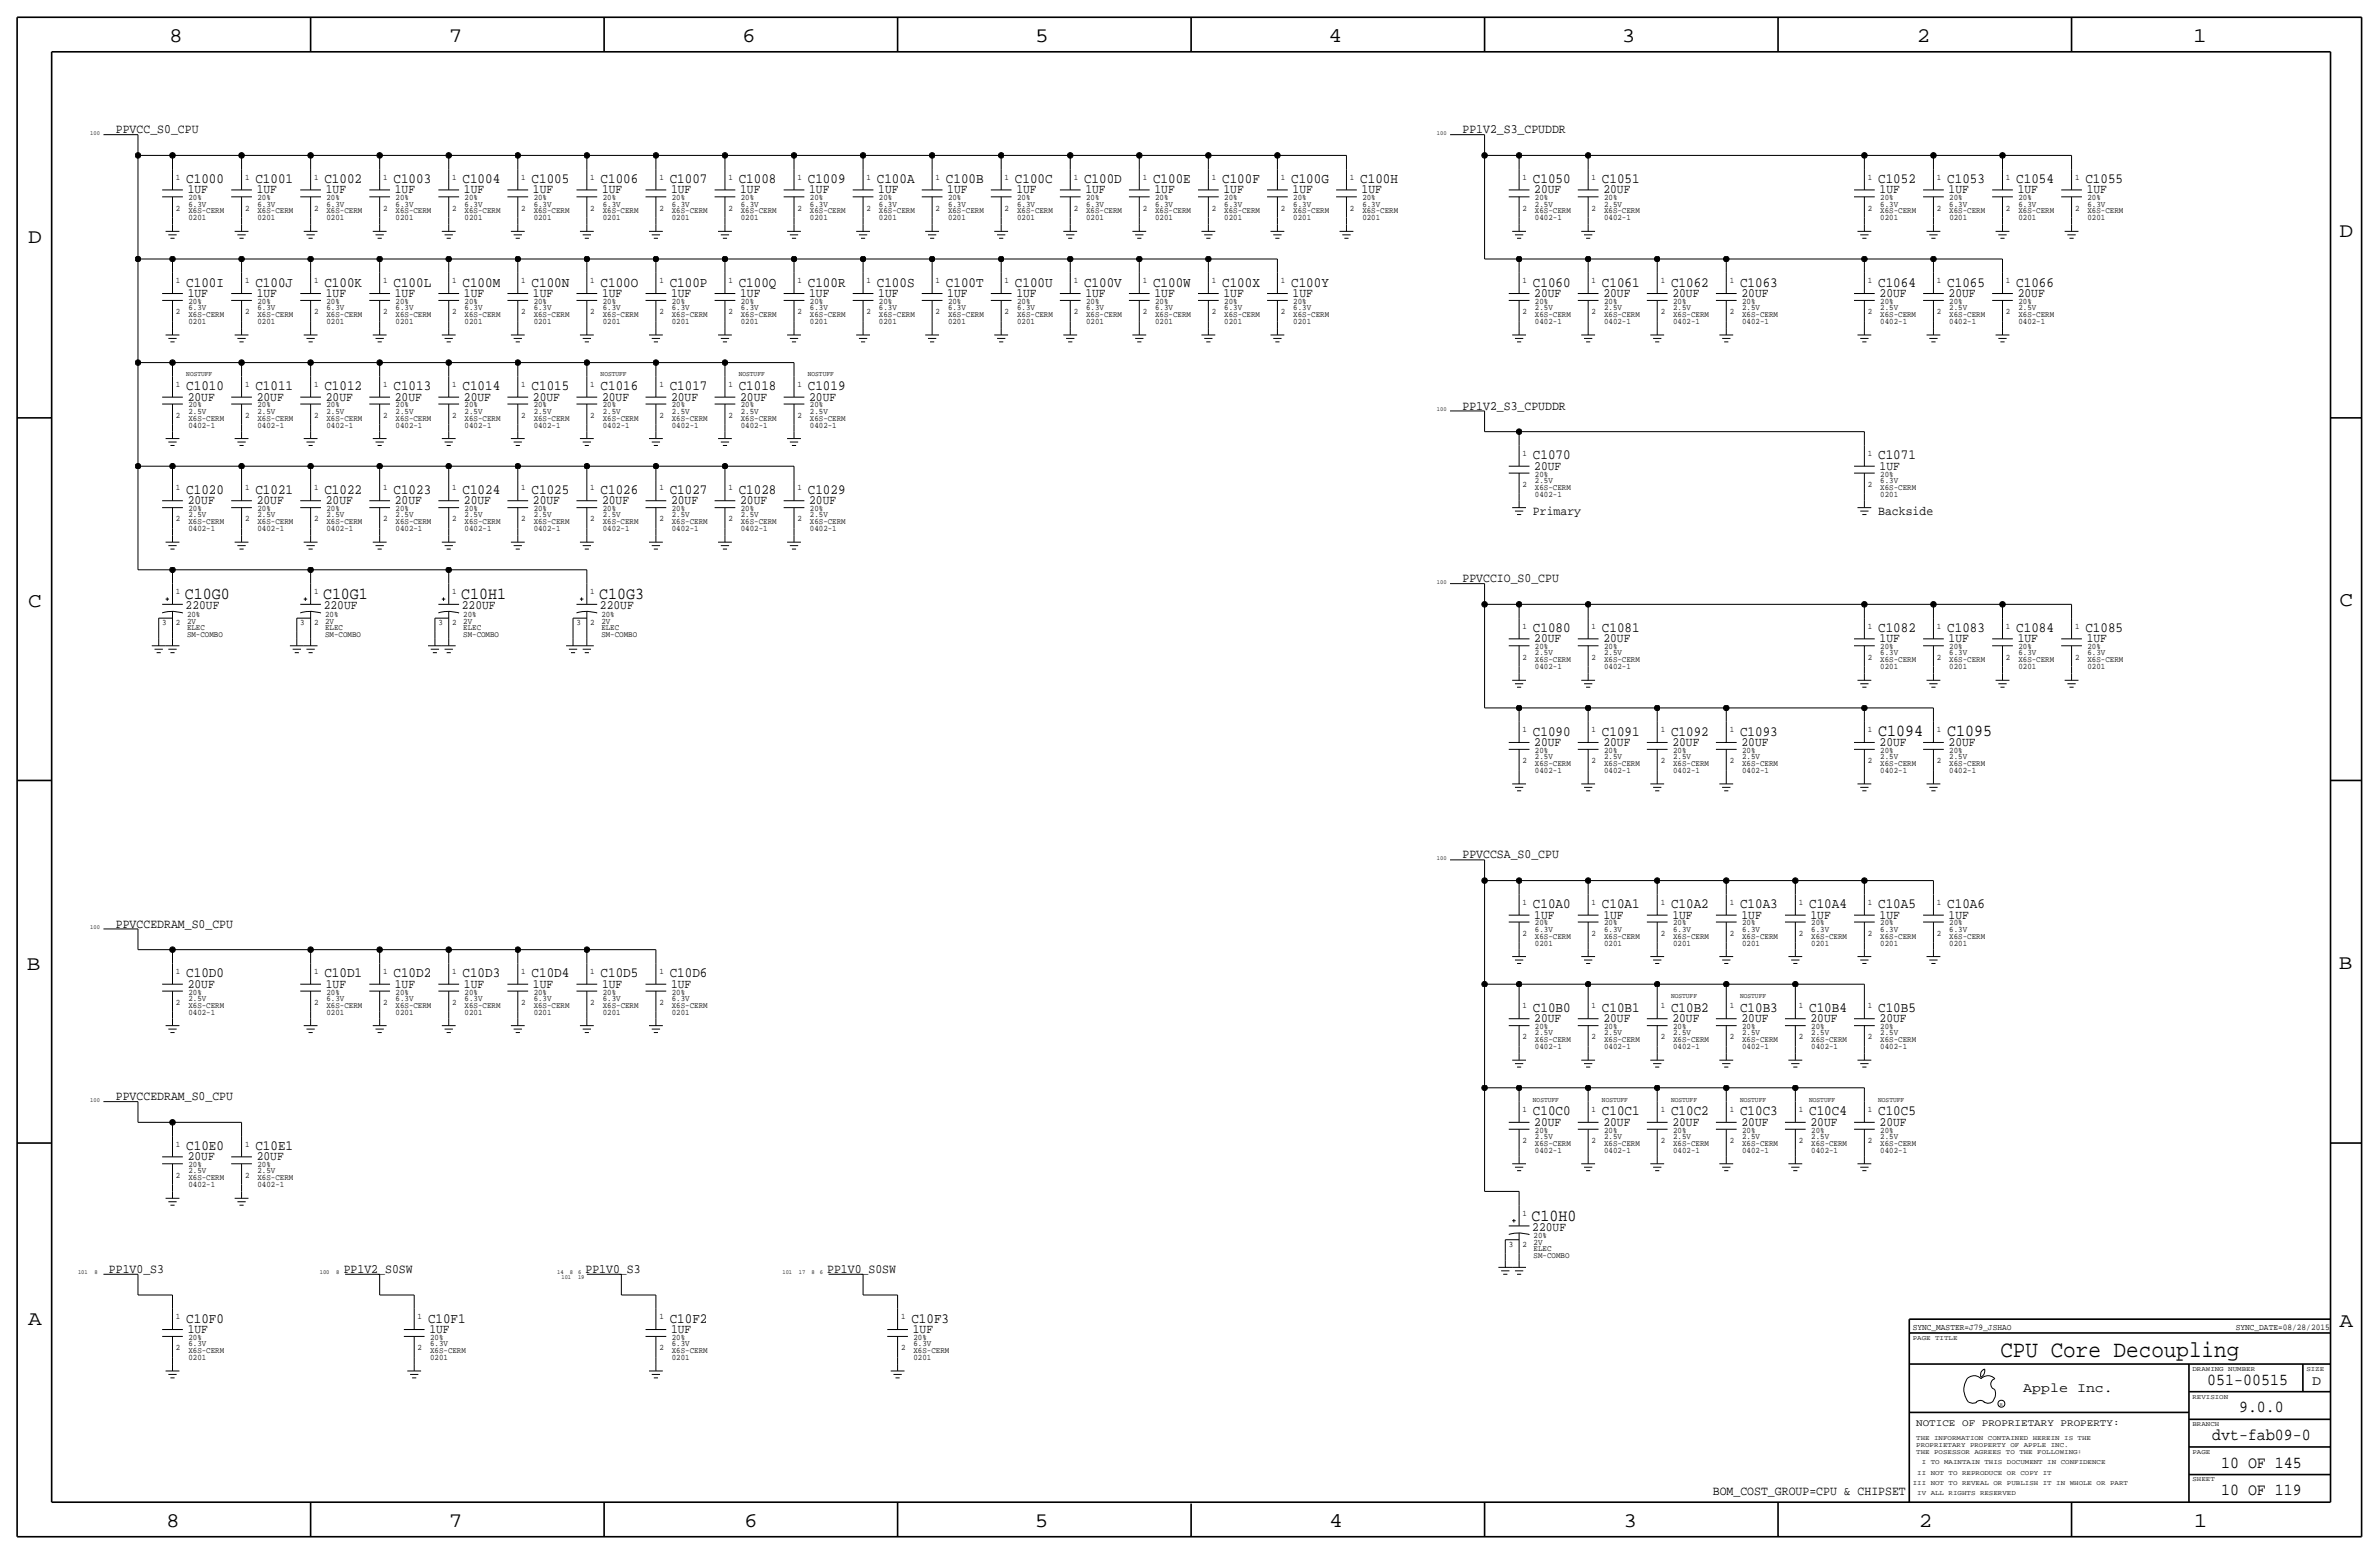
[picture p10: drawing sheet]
<svg xmlns="http://www.w3.org/2000/svg" width="875mm" height="572mm" viewBox="0 0 875 572" stroke-linecap="round" stroke-linejoin="round" font-family="sans-serif">
<defs><g id="words">
<text font-size="8.6" x="735.8" y="499.1">CPU Core Decoupling</text>
<g font-size="7.6">
<text x="62.2" y="15.5">8</text>
<text x="165" y="15.5">7</text>
<text x="273" y="15.5">6</text>
<text x="380.7" y="15.5">5</text>
<text x="488.6" y="15.5">4</text>
<text x="596.6" y="15.5">3</text>
<text x="705.1" y="15.5">2</text>
<text x="806.7" y="15.5">1</text>
<text x="10.4" y="89.4">D</text>
<text x="860.5" y="87.1">D</text>
<text x="10.4" y="223.3">C</text>
<text x="860.5" y="222.8">C</text>
<text x="9.8" y="356.6">B</text>
<text x="860.2" y="356.4">B</text>
<text x="10.4" y="487.4">A</text>
<text x="860.5" y="488.2">A</text>
<text x="61.2" y="561.6">8</text>
<text x="165" y="561.6">7</text>
<text x="273.8" y="561.6">6</text>
<text x="380.7" y="561.6">5</text>
<text x="488.9" y="561.6">4</text>
<text x="597.1" y="561.6">3</text>
<text x="705.8" y="561.6">2</text>
<text x="806.9" y="561.6">1</text>
</g>
<g font-size="6.2">
<text x="68" y="220.5">C10G0</text>
<text x="118.8" y="220.5">C10G1</text>
<text x="169.6" y="220.5">C10H1</text>
<text x="220.4" y="220.5">C10G3</text>
<text x="690.8" y="270.5">C1094</text>
<text x="716.2" y="270.5">C1095</text>
<text x="563.3" y="449.1">C10H0</text>
<text x="811.9" y="509.3">051-00515</text>
<text x="823.6" y="519.4">9.0.0</text>
<text x="813.7" y="529.6">dvt-fab09-0</text>
<text x="817" y="539.8">10 OF 145</text>
<text x="817" y="549.9">10 OF 119</text>
</g>
<g font-size="5.2">
<text x="68.5" y="67.3">C1000</text>
<text x="93.9" y="67.3">C1001</text>
<text x="119.3" y="67.3">C1002</text>
<text x="144.7" y="67.3">C1003</text>
<text x="170.1" y="67.3">C1004</text>
<text x="195.5" y="67.3">C1005</text>
<text x="220.9" y="67.3">C1006</text>
<text x="246.3" y="67.3">C1007</text>
<text x="271.7" y="67.3">C1008</text>
<text x="297.1" y="67.3">C1009</text>
<text x="322.5" y="67.3">C100A</text>
<text x="347.9" y="67.3">C100B</text>
<text x="373.3" y="67.3">C100C</text>
<text x="398.7" y="67.3">C100D</text>
<text x="424.1" y="67.3">C100E</text>
<text x="449.5" y="67.3">C100F</text>
<text x="474.9" y="67.3">C100G</text>
<text x="500.3" y="67.3">C100H</text>
<text x="563.8" y="67.3">C1050</text>
<text x="589.2" y="67.3">C1051</text>
<text x="690.8" y="67.3">C1052</text>
<text x="716.2" y="67.3">C1053</text>
<text x="741.6" y="67.3">C1054</text>
<text x="767" y="67.3">C1055</text>
<text x="68.5" y="105.4">C100I</text>
<text x="93.9" y="105.4">C100J</text>
<text x="119.3" y="105.4">C100K</text>
<text x="144.7" y="105.4">C100L</text>
<text x="170.1" y="105.4">C100M</text>
<text x="195.5" y="105.4">C100N</text>
<text x="220.9" y="105.4">C100O</text>
<text x="246.3" y="105.4">C100P</text>
<text x="271.7" y="105.4">C100Q</text>
<text x="297.1" y="105.4">C100R</text>
<text x="322.5" y="105.4">C100S</text>
<text x="347.9" y="105.4">C100T</text>
<text x="373.3" y="105.4">C100U</text>
<text x="398.7" y="105.4">C100V</text>
<text x="424.1" y="105.4">C100W</text>
<text x="449.5" y="105.4">C100X</text>
<text x="474.9" y="105.4">C100Y</text>
<text x="563.8" y="105.4">C1060</text>
<text x="589.2" y="105.4">C1061</text>
<text x="614.6" y="105.4">C1062</text>
<text x="640" y="105.4">C1063</text>
<text x="690.8" y="105.4">C1064</text>
<text x="716.2" y="105.4">C1065</text>
<text x="741.6" y="105.4">C1066</text>
<text x="68.5" y="143.5">C1010</text>
<text x="93.9" y="143.5">C1011</text>
<text x="119.3" y="143.5">C1012</text>
<text x="144.7" y="143.5">C1013</text>
<text x="170.1" y="143.5">C1014</text>
<text x="195.5" y="143.5">C1015</text>
<text x="220.9" y="143.5">C1016</text>
<text x="246.3" y="143.5">C1017</text>
<text x="271.7" y="143.5">C1018</text>
<text x="297.1" y="143.5">C1019</text>
<text x="563.8" y="168.9">C1070</text>
<text x="690.8" y="168.9">C1071</text>
<text x="68.5" y="181.6">C1020</text>
<text x="93.9" y="181.6">C1021</text>
<text x="119.3" y="181.6">C1022</text>
<text x="144.7" y="181.6">C1023</text>
<text x="170.1" y="181.6">C1024</text>
<text x="195.5" y="181.6">C1025</text>
<text x="220.9" y="181.6">C1026</text>
<text x="246.3" y="181.6">C1027</text>
<text x="271.7" y="181.6">C1028</text>
<text x="297.1" y="181.6">C1029</text>
<text x="563.8" y="232.4">C1080</text>
<text x="589.2" y="232.4">C1081</text>
<text x="690.8" y="232.4">C1082</text>
<text x="716.2" y="232.4">C1083</text>
<text x="741.6" y="232.4">C1084</text>
<text x="767" y="232.4">C1085</text>
<text x="563.8" y="270.5">C1090</text>
<text x="589.2" y="270.5">C1091</text>
<text x="614.6" y="270.5">C1092</text>
<text x="640" y="270.5">C1093</text>
<text x="563.8" y="334">C10A0</text>
<text x="589.2" y="334">C10A1</text>
<text x="614.6" y="334">C10A2</text>
<text x="640" y="334">C10A3</text>
<text x="665.4" y="334">C10A4</text>
<text x="690.8" y="334">C10A5</text>
<text x="716.2" y="334">C10A6</text>
<text x="68.5" y="359.4">C10D0</text>
<text x="119.3" y="359.4">C10D1</text>
<text x="144.7" y="359.4">C10D2</text>
<text x="170.1" y="359.4">C10D3</text>
<text x="195.5" y="359.4">C10D4</text>
<text x="220.9" y="359.4">C10D5</text>
<text x="246.3" y="359.4">C10D6</text>
<text x="563.8" y="372.1">C10B0</text>
<text x="589.2" y="372.1">C10B1</text>
<text x="614.6" y="372.1">C10B2</text>
<text x="640" y="372.1">C10B3</text>
<text x="665.4" y="372.1">C10B4</text>
<text x="690.8" y="372.1">C10B5</text>
<text x="563.8" y="410.2">C10C0</text>
<text x="589.2" y="410.2">C10C1</text>
<text x="614.6" y="410.2">C10C2</text>
<text x="640" y="410.2">C10C3</text>
<text x="665.4" y="410.2">C10C4</text>
<text x="690.8" y="410.2">C10C5</text>
<text x="68.5" y="422.9">C10E0</text>
<text x="93.9" y="422.9">C10E1</text>
<text x="68.5" y="486.4">C10F0</text>
<text x="157.4" y="486.4">C10F1</text>
<text x="246.3" y="486.4">C10F2</text>
<text x="335.2" y="486.4">C10F3</text>
</g>
<g font-size="5">
<text x="850.5" y="509.3">D</text>
<text x="744.2" y="511.8">Apple Inc.</text>
</g>
<g font-size="4.7">
<text x="42.6" y="49">PPVCC_S0_CPU</text>
<text x="537.9" y="49">PP1V2_S3_CPUDDR</text>
<text x="69" y="71.1">1UF</text>
<text x="94.4" y="71.1">1UF</text>
<text x="119.8" y="71.1">1UF</text>
<text x="145.2" y="71.1">1UF</text>
<text x="170.6" y="71.1">1UF</text>
<text x="196" y="71.1">1UF</text>
<text x="221.4" y="71.1">1UF</text>
<text x="246.8" y="71.1">1UF</text>
<text x="272.2" y="71.1">1UF</text>
<text x="297.6" y="71.1">1UF</text>
<text x="323" y="71.1">1UF</text>
<text x="348.4" y="71.1">1UF</text>
<text x="373.8" y="71.1">1UF</text>
<text x="399.2" y="71.1">1UF</text>
<text x="424.6" y="71.1">1UF</text>
<text x="450" y="71.1">1UF</text>
<text x="475.4" y="71.1">1UF</text>
<text x="500.8" y="71.1">1UF</text>
<text x="564.3" y="71.1">20UF</text>
<text x="589.7" y="71.1">20UF</text>
<text x="691.3" y="71.1">1UF</text>
<text x="716.7" y="71.1">1UF</text>
<text x="742.1" y="71.1">1UF</text>
<text x="767.5" y="71.1">1UF</text>
<text x="69" y="109.2">1UF</text>
<text x="94.4" y="109.2">1UF</text>
<text x="119.8" y="109.2">1UF</text>
<text x="145.2" y="109.2">1UF</text>
<text x="170.6" y="109.2">1UF</text>
<text x="196" y="109.2">1UF</text>
<text x="221.4" y="109.2">1UF</text>
<text x="246.8" y="109.2">1UF</text>
<text x="272.2" y="109.2">1UF</text>
<text x="297.6" y="109.2">1UF</text>
<text x="323" y="109.2">1UF</text>
<text x="348.4" y="109.2">1UF</text>
<text x="373.8" y="109.2">1UF</text>
<text x="399.2" y="109.2">1UF</text>
<text x="424.6" y="109.2">1UF</text>
<text x="450" y="109.2">1UF</text>
<text x="475.4" y="109.2">1UF</text>
<text x="564.3" y="109.2">20UF</text>
<text x="589.7" y="109.2">20UF</text>
<text x="615.1" y="109.2">20UF</text>
<text x="640.5" y="109.2">20UF</text>
<text x="691.3" y="109.2">20UF</text>
<text x="716.7" y="109.2">20UF</text>
<text x="742.1" y="109.2">20UF</text>
<text x="69" y="147.3">20UF</text>
<text x="94.4" y="147.3">20UF</text>
<text x="119.8" y="147.3">20UF</text>
<text x="145.2" y="147.3">20UF</text>
<text x="170.6" y="147.3">20UF</text>
<text x="196" y="147.3">20UF</text>
<text x="221.4" y="147.3">20UF</text>
<text x="246.8" y="147.3">20UF</text>
<text x="272.2" y="147.3">20UF</text>
<text x="297.6" y="147.3">20UF</text>
<text x="537.9" y="150.6">PP1V2_S3_CPUDDR</text>
<text x="564.3" y="172.7">20UF</text>
<text x="691.3" y="172.7">1UF</text>
<text x="69" y="185.4">20UF</text>
<text x="94.4" y="185.4">20UF</text>
<text x="119.8" y="185.4">20UF</text>
<text x="145.2" y="185.4">20UF</text>
<text x="170.6" y="185.4">20UF</text>
<text x="196" y="185.4">20UF</text>
<text x="221.4" y="185.4">20UF</text>
<text x="246.8" y="185.4">20UF</text>
<text x="272.2" y="185.4">20UF</text>
<text x="297.6" y="185.4">20UF</text>
<text x="563.8" y="189.2">Primary</text>
<text x="690.8" y="189.2">Backside</text>
<text x="537.9" y="214.1">PPVCCIO_S0_CPU</text>
<text x="68.3" y="224">220UF</text>
<text x="119.1" y="224">220UF</text>
<text x="169.9" y="224">220UF</text>
<text x="220.7" y="224">220UF</text>
<text x="564.3" y="236.2">20UF</text>
<text x="589.7" y="236.2">20UF</text>
<text x="691.3" y="236.2">1UF</text>
<text x="716.7" y="236.2">1UF</text>
<text x="742.1" y="236.2">1UF</text>
<text x="767.5" y="236.2">1UF</text>
<text x="564.3" y="274.3">20UF</text>
<text x="589.7" y="274.3">20UF</text>
<text x="615.1" y="274.3">20UF</text>
<text x="640.5" y="274.3">20UF</text>
<text x="691.3" y="274.3">20UF</text>
<text x="716.7" y="274.3">20UF</text>
<text x="537.9" y="315.7">PPVCCSA_S0_CPU</text>
<text x="42.6" y="341.1">PPVCCEDRAM_S0_CPU</text>
<text x="564.3" y="337.8">1UF</text>
<text x="589.7" y="337.8">1UF</text>
<text x="615.1" y="337.8">1UF</text>
<text x="640.5" y="337.8">1UF</text>
<text x="665.9" y="337.8">1UF</text>
<text x="691.3" y="337.8">1UF</text>
<text x="716.7" y="337.8">1UF</text>
<text x="69" y="363.2">20UF</text>
<text x="119.8" y="363.2">1UF</text>
<text x="145.2" y="363.2">1UF</text>
<text x="170.6" y="363.2">1UF</text>
<text x="196" y="363.2">1UF</text>
<text x="221.4" y="363.2">1UF</text>
<text x="246.8" y="363.2">1UF</text>
<text x="564.3" y="375.9">20UF</text>
<text x="589.7" y="375.9">20UF</text>
<text x="615.1" y="375.9">20UF</text>
<text x="640.5" y="375.9">20UF</text>
<text x="665.9" y="375.9">20UF</text>
<text x="691.3" y="375.9">20UF</text>
<text x="42.6" y="404.6">PPVCCEDRAM_S0_CPU</text>
<text x="564.3" y="414">20UF</text>
<text x="589.7" y="414">20UF</text>
<text x="615.1" y="414">20UF</text>
<text x="640.5" y="414">20UF</text>
<text x="665.9" y="414">20UF</text>
<text x="691.3" y="414">20UF</text>
<text x="69" y="426.7">20UF</text>
<text x="94.4" y="426.7">20UF</text>
<text x="563.6" y="452.6">220UF</text>
<text x="40.1" y="468.1">PP1V0_S3</text>
<text x="126.4" y="468.1">PP1V2_S0SW</text>
<text x="215.3" y="468.1">PP1V0_S3</text>
<text x="304.2" y="468.1">PP1V0_S0SW</text>
<text x="69" y="490.2">1UF</text>
<text x="157.9" y="490.2">1UF</text>
<text x="246.8" y="490.2">1UF</text>
<text x="335.7" y="490.2">1UF</text>
<text x="630" y="549.9">BOM_COST_GROUP=CPU &amp; CHIPSET</text>
</g>
<text font-size="3.7" x="704.8" y="524.5">NOTICE OF PROPRIETARY PROPERTY:</text>
<g font-size="3.2">
<text x="703.5" y="488.9">SYNC_MASTER=J79_JSHAO</text>
<text x="822.3" y="488.9">SYNC_DATE=08/28/2015</text>
</g>
<g font-size="3.1">
<text x="64.7" y="66">1</text>
<text x="90.1" y="66">1</text>
<text x="115.5" y="66">1</text>
<text x="140.9" y="66">1</text>
<text x="166.3" y="66">1</text>
<text x="191.7" y="66">1</text>
<text x="217.1" y="66">1</text>
<text x="242.5" y="66">1</text>
<text x="267.9" y="66">1</text>
<text x="293.3" y="66">1</text>
<text x="318.7" y="66">1</text>
<text x="344.1" y="66">1</text>
<text x="369.5" y="66">1</text>
<text x="394.9" y="66">1</text>
<text x="420.3" y="66">1</text>
<text x="445.7" y="66">1</text>
<text x="471.1" y="66">1</text>
<text x="496.5" y="66">1</text>
<text x="560" y="66">1</text>
<text x="585.4" y="66">1</text>
<text x="687" y="66">1</text>
<text x="712.4" y="66">1</text>
<text x="737.8" y="66">1</text>
<text x="763.2" y="66">1</text>
<text x="64.7" y="77.5">2</text>
<text x="69.3" y="73.7">20%</text>
<text x="69.3" y="75.9">6.3V</text>
<text x="90.1" y="77.5">2</text>
<text x="94.7" y="73.7">20%</text>
<text x="94.7" y="75.9">6.3V</text>
<text x="115.5" y="77.5">2</text>
<text x="120.1" y="73.7">20%</text>
<text x="120.1" y="75.9">6.3V</text>
<text x="140.9" y="77.5">2</text>
<text x="145.5" y="73.7">20%</text>
<text x="145.5" y="75.9">6.3V</text>
<text x="166.3" y="77.5">2</text>
<text x="170.9" y="73.7">20%</text>
<text x="170.9" y="75.9">6.3V</text>
<text x="191.7" y="77.5">2</text>
<text x="196.3" y="73.7">20%</text>
<text x="196.3" y="75.9">6.3V</text>
<text x="217.1" y="77.5">2</text>
<text x="221.7" y="73.7">20%</text>
<text x="221.7" y="75.9">6.3V</text>
<text x="242.5" y="77.5">2</text>
<text x="247.1" y="73.7">20%</text>
<text x="247.1" y="75.9">6.3V</text>
<text x="267.9" y="77.5">2</text>
<text x="272.5" y="73.7">20%</text>
<text x="272.5" y="75.9">6.3V</text>
<text x="293.3" y="77.5">2</text>
<text x="297.9" y="73.7">20%</text>
<text x="297.9" y="75.9">6.3V</text>
<text x="318.7" y="77.5">2</text>
<text x="323.3" y="73.7">20%</text>
<text x="323.3" y="75.9">6.3V</text>
<text x="344.1" y="77.5">2</text>
<text x="348.7" y="73.7">20%</text>
<text x="348.7" y="75.9">6.3V</text>
<text x="369.5" y="77.5">2</text>
<text x="374.1" y="73.7">20%</text>
<text x="374.1" y="75.9">6.3V</text>
<text x="394.9" y="77.5">2</text>
<text x="399.5" y="73.7">20%</text>
<text x="399.5" y="75.9">6.3V</text>
<text x="420.3" y="77.5">2</text>
<text x="424.9" y="73.7">20%</text>
<text x="424.9" y="75.9">6.3V</text>
<text x="445.7" y="77.5">2</text>
<text x="450.3" y="73.7">20%</text>
<text x="450.3" y="75.9">6.3V</text>
<text x="471.1" y="77.5">2</text>
<text x="475.7" y="73.7">20%</text>
<text x="475.7" y="75.9">6.3V</text>
<text x="496.5" y="77.5">2</text>
<text x="501.1" y="73.7">20%</text>
<text x="501.1" y="75.9">6.3V</text>
<text x="560" y="77.5">2</text>
<text x="564.6" y="75.9">2.5V</text>
<text x="564.6" y="73.7">20%</text>
<text x="585.4" y="77.5">2</text>
<text x="590" y="75.9">2.5V</text>
<text x="590" y="73.7">20%</text>
<text x="687" y="77.5">2</text>
<text x="691.6" y="73.7">20%</text>
<text x="691.6" y="75.9">6.3V</text>
<text x="712.4" y="77.5">2</text>
<text x="717" y="73.7">20%</text>
<text x="717" y="75.9">6.3V</text>
<text x="737.8" y="77.5">2</text>
<text x="742.4" y="73.7">20%</text>
<text x="742.4" y="75.9">6.3V</text>
<text x="763.2" y="77.5">2</text>
<text x="767.8" y="73.7">20%</text>
<text x="767.8" y="75.9">6.3V</text>
<text x="69.3" y="81">0201</text>
<text x="69.3" y="78.5">X6S-CERM</text>
<text x="94.7" y="81">0201</text>
<text x="94.7" y="78.5">X6S-CERM</text>
<text x="120.1" y="81">0201</text>
<text x="120.1" y="78.5">X6S-CERM</text>
<text x="145.5" y="78.5">X6S-CERM</text>
<text x="145.5" y="81">0201</text>
<text x="170.9" y="81">0201</text>
<text x="170.9" y="78.5">X6S-CERM</text>
<text x="196.3" y="78.5">X6S-CERM</text>
<text x="196.3" y="81">0201</text>
<text x="221.7" y="81">0201</text>
<text x="221.7" y="78.5">X6S-CERM</text>
<text x="247.1" y="78.5">X6S-CERM</text>
<text x="247.1" y="81">0201</text>
<text x="272.5" y="78.5">X6S-CERM</text>
<text x="272.5" y="81">0201</text>
<text x="297.9" y="78.5">X6S-CERM</text>
<text x="297.9" y="81">0201</text>
<text x="323.3" y="78.5">X6S-CERM</text>
<text x="323.3" y="81">0201</text>
<text x="348.7" y="78.5">X6S-CERM</text>
<text x="348.7" y="81">0201</text>
<text x="374.1" y="78.5">X6S-CERM</text>
<text x="374.1" y="81">0201</text>
<text x="399.5" y="78.5">X6S-CERM</text>
<text x="399.5" y="81">0201</text>
<text x="424.9" y="81">0201</text>
<text x="424.9" y="78.5">X6S-CERM</text>
<text x="450.3" y="78.5">X6S-CERM</text>
<text x="450.3" y="81">0201</text>
<text x="475.7" y="78.5">X6S-CERM</text>
<text x="475.7" y="81">0201</text>
<text x="501.1" y="81">0201</text>
<text x="501.1" y="78.5">X6S-CERM</text>
<text x="564.6" y="78.5">X6S-CERM</text>
<text x="564.6" y="81">0402-1</text>
<text x="590" y="78.5">X6S-CERM</text>
<text x="590" y="81">0402-1</text>
<text x="691.6" y="81">0201</text>
<text x="691.6" y="78.5">X6S-CERM</text>
<text x="717" y="78.5">X6S-CERM</text>
<text x="717" y="81">0201</text>
<text x="742.4" y="81">0201</text>
<text x="742.4" y="78.5">X6S-CERM</text>
<text x="767.8" y="81">0201</text>
<text x="767.8" y="78.5">X6S-CERM</text>
<text x="64.7" y="104.1">1</text>
<text x="90.1" y="104.1">1</text>
<text x="115.5" y="104.1">1</text>
<text x="140.9" y="104.1">1</text>
<text x="166.3" y="104.1">1</text>
<text x="191.7" y="104.1">1</text>
<text x="217.1" y="104.1">1</text>
<text x="242.5" y="104.1">1</text>
<text x="267.9" y="104.1">1</text>
<text x="293.3" y="104.1">1</text>
<text x="318.7" y="104.1">1</text>
<text x="344.1" y="104.1">1</text>
<text x="369.5" y="104.1">1</text>
<text x="394.9" y="104.1">1</text>
<text x="420.3" y="104.1">1</text>
<text x="445.7" y="104.1">1</text>
<text x="471.1" y="104.1">1</text>
<text x="560" y="104.1">1</text>
<text x="585.4" y="104.1">1</text>
<text x="610.8" y="104.1">1</text>
<text x="636.2" y="104.1">1</text>
<text x="687" y="104.1">1</text>
<text x="712.4" y="104.1">1</text>
<text x="737.8" y="104.1">1</text>
<text x="69.3" y="111.8">20%</text>
<text x="94.7" y="111.8">20%</text>
<text x="120.1" y="111.8">20%</text>
<text x="145.5" y="111.8">20%</text>
<text x="170.9" y="111.8">20%</text>
<text x="196.3" y="111.8">20%</text>
<text x="221.7" y="111.8">20%</text>
<text x="247.1" y="111.8">20%</text>
<text x="272.5" y="111.8">20%</text>
<text x="297.9" y="111.8">20%</text>
<text x="323.3" y="111.8">20%</text>
<text x="348.7" y="111.8">20%</text>
<text x="374.1" y="111.8">20%</text>
<text x="399.5" y="111.8">20%</text>
<text x="424.9" y="111.8">20%</text>
<text x="450.3" y="111.8">20%</text>
<text x="475.7" y="111.8">20%</text>
<text x="564.6" y="111.8">20%</text>
<text x="590" y="111.8">20%</text>
<text x="615.4" y="111.8">20%</text>
<text x="640.8" y="111.8">20%</text>
<text x="691.6" y="111.8">20%</text>
<text x="717" y="111.8">20%</text>
<text x="742.4" y="111.8">20%</text>
<text x="64.7" y="115.6">2</text>
<text x="69.3" y="114">6.3V</text>
<text x="69.3" y="119.1">0201</text>
<text x="69.3" y="116.6">X6S-CERM</text>
<text x="90.1" y="115.6">2</text>
<text x="94.7" y="114">6.3V</text>
<text x="94.7" y="119.1">0201</text>
<text x="94.7" y="116.6">X6S-CERM</text>
<text x="115.5" y="115.6">2</text>
<text x="120.1" y="114">6.3V</text>
<text x="120.1" y="116.6">X6S-CERM</text>
<text x="120.1" y="119.1">0201</text>
<text x="140.9" y="115.6">2</text>
<text x="145.5" y="116.6">X6S-CERM</text>
<text x="145.5" y="114">6.3V</text>
<text x="145.5" y="119.1">0201</text>
<text x="166.3" y="115.6">2</text>
<text x="170.9" y="114">6.3V</text>
<text x="170.9" y="116.6">X6S-CERM</text>
<text x="170.9" y="119.1">0201</text>
<text x="191.7" y="115.6">2</text>
<text x="196.3" y="116.6">X6S-CERM</text>
<text x="196.3" y="114">6.3V</text>
<text x="196.3" y="119.1">0201</text>
<text x="217.1" y="115.6">2</text>
<text x="221.7" y="116.6">X6S-CERM</text>
<text x="221.7" y="114">6.3V</text>
<text x="221.7" y="119.1">0201</text>
<text x="242.5" y="115.6">2</text>
<text x="247.1" y="116.6">X6S-CERM</text>
<text x="247.1" y="114">6.3V</text>
<text x="247.1" y="119.1">0201</text>
<text x="267.9" y="115.6">2</text>
<text x="272.5" y="116.6">X6S-CERM</text>
<text x="272.5" y="114">6.3V</text>
<text x="272.5" y="119.1">0201</text>
<text x="293.3" y="115.6">2</text>
<text x="297.9" y="114">6.3V</text>
<text x="297.9" y="116.6">X6S-CERM</text>
<text x="297.9" y="119.1">0201</text>
<text x="318.7" y="115.6">2</text>
<text x="323.3" y="114">6.3V</text>
<text x="323.3" y="116.6">X6S-CERM</text>
<text x="323.3" y="119.1">0201</text>
<text x="344.1" y="115.6">2</text>
<text x="348.7" y="116.6">X6S-CERM</text>
<text x="348.7" y="114">6.3V</text>
<text x="348.7" y="119.1">0201</text>
<text x="369.5" y="115.6">2</text>
<text x="374.1" y="114">6.3V</text>
<text x="374.1" y="119.1">0201</text>
<text x="374.1" y="116.6">X6S-CERM</text>
<text x="394.9" y="115.6">2</text>
<text x="399.5" y="116.6">X6S-CERM</text>
<text x="399.5" y="114">6.3V</text>
<text x="399.5" y="119.1">0201</text>
<text x="420.3" y="115.6">2</text>
<text x="424.9" y="114">6.3V</text>
<text x="424.9" y="116.6">X6S-CERM</text>
<text x="424.9" y="119.1">0201</text>
<text x="445.7" y="115.6">2</text>
<text x="450.3" y="114">6.3V</text>
<text x="450.3" y="116.6">X6S-CERM</text>
<text x="450.3" y="119.1">0201</text>
<text x="471.1" y="115.6">2</text>
<text x="475.7" y="116.6">X6S-CERM</text>
<text x="475.7" y="114">6.3V</text>
<text x="475.7" y="119.1">0201</text>
<text x="560" y="115.6">2</text>
<text x="564.6" y="114">2.5V</text>
<text x="564.6" y="116.6">X6S-CERM</text>
<text x="564.6" y="119.1">0402-1</text>
<text x="585.4" y="115.6">2</text>
<text x="590" y="119.1">0402-1</text>
<text x="590" y="116.6">X6S-CERM</text>
<text x="590" y="114">2.5V</text>
<text x="610.8" y="115.6">2</text>
<text x="615.4" y="116.6">X6S-CERM</text>
<text x="615.4" y="114">2.5V</text>
<text x="615.4" y="119.1">0402-1</text>
<text x="636.2" y="115.6">2</text>
<text x="640.8" y="114">2.5V</text>
<text x="640.8" y="116.6">X6S-CERM</text>
<text x="640.8" y="119.1">0402-1</text>
<text x="687" y="115.6">2</text>
<text x="691.6" y="114">2.5V</text>
<text x="691.6" y="116.6">X6S-CERM</text>
<text x="691.6" y="119.1">0402-1</text>
<text x="712.4" y="115.6">2</text>
<text x="717" y="114">2.5V</text>
<text x="717" y="116.6">X6S-CERM</text>
<text x="717" y="119.1">0402-1</text>
<text x="737.8" y="115.6">2</text>
<text x="742.4" y="114">2.5V</text>
<text x="742.4" y="116.6">X6S-CERM</text>
<text x="742.4" y="119.1">0402-1</text>
<text x="64.7" y="142.2">1</text>
<text x="90.1" y="142.2">1</text>
<text x="115.5" y="142.2">1</text>
<text x="140.9" y="142.2">1</text>
<text x="166.3" y="142.2">1</text>
<text x="191.7" y="142.2">1</text>
<text x="217.1" y="142.2">1</text>
<text x="242.5" y="142.2">1</text>
<text x="267.9" y="142.2">1</text>
<text x="293.3" y="142.2">1</text>
<text x="69.3" y="149.9">20%</text>
<text x="94.7" y="149.9">20%</text>
<text x="120.1" y="149.9">20%</text>
<text x="145.5" y="149.9">20%</text>
<text x="170.9" y="149.9">20%</text>
<text x="196.3" y="149.9">20%</text>
<text x="221.7" y="149.9">20%</text>
<text x="247.1" y="149.9">20%</text>
<text x="272.5" y="149.9">20%</text>
<text x="297.9" y="149.9">20%</text>
<text x="64.7" y="153.7">2</text>
<text x="69.3" y="154.7">X6S-CERM</text>
<text x="69.3" y="152.1">2.5V</text>
<text x="90.1" y="153.7">2</text>
<text x="94.7" y="154.7">X6S-CERM</text>
<text x="94.7" y="152.1">2.5V</text>
<text x="115.5" y="153.7">2</text>
<text x="120.1" y="154.7">X6S-CERM</text>
<text x="120.1" y="152.1">2.5V</text>
<text x="140.9" y="153.7">2</text>
<text x="145.5" y="152.1">2.5V</text>
<text x="145.5" y="154.7">X6S-CERM</text>
<text x="166.3" y="153.7">2</text>
<text x="170.9" y="154.7">X6S-CERM</text>
<text x="170.9" y="152.1">2.5V</text>
<text x="191.7" y="153.7">2</text>
<text x="196.3" y="152.1">2.5V</text>
<text x="196.3" y="154.7">X6S-CERM</text>
<text x="217.1" y="153.7">2</text>
<text x="221.7" y="152.1">2.5V</text>
<text x="221.7" y="154.7">X6S-CERM</text>
<text x="242.5" y="153.7">2</text>
<text x="247.1" y="152.1">2.5V</text>
<text x="247.1" y="154.7">X6S-CERM</text>
<text x="267.9" y="153.7">2</text>
<text x="272.5" y="152.1">2.5V</text>
<text x="272.5" y="154.7">X6S-CERM</text>
<text x="293.3" y="153.7">2</text>
<text x="297.9" y="152.1">2.5V</text>
<text x="297.9" y="154.7">X6S-CERM</text>
<text x="69.3" y="157.2">0402-1</text>
<text x="94.7" y="157.2">0402-1</text>
<text x="120.1" y="157.2">0402-1</text>
<text x="145.5" y="157.2">0402-1</text>
<text x="170.9" y="157.2">0402-1</text>
<text x="196.3" y="157.2">0402-1</text>
<text x="221.7" y="157.2">0402-1</text>
<text x="247.1" y="157.2">0402-1</text>
<text x="272.5" y="157.2">0402-1</text>
<text x="297.9" y="157.2">0402-1</text>
<text x="560" y="167.6">1</text>
<text x="687" y="167.6">1</text>
<text x="560" y="179.1">2</text>
<text x="564.6" y="175.3">20%</text>
<text x="564.6" y="177.5">2.5V</text>
<text x="687" y="179.1">2</text>
<text x="691.6" y="177.5">6.3V</text>
<text x="691.6" y="175.3">20%</text>
<text x="64.7" y="180.3">1</text>
<text x="90.1" y="180.3">1</text>
<text x="115.5" y="180.3">1</text>
<text x="140.9" y="180.3">1</text>
<text x="166.3" y="180.3">1</text>
<text x="191.7" y="180.3">1</text>
<text x="217.1" y="180.3">1</text>
<text x="242.5" y="180.3">1</text>
<text x="267.9" y="180.3">1</text>
<text x="293.3" y="180.3">1</text>
<text x="564.6" y="180.1">X6S-CERM</text>
<text x="564.6" y="182.6">0402-1</text>
<text x="691.6" y="180.1">X6S-CERM</text>
<text x="691.6" y="182.6">0201</text>
<text x="64.7" y="191.8">2</text>
<text x="69.3" y="188">20%</text>
<text x="69.3" y="190.2">2.5V</text>
<text x="90.1" y="191.8">2</text>
<text x="94.7" y="188">20%</text>
<text x="94.7" y="190.2">2.5V</text>
<text x="115.5" y="191.8">2</text>
<text x="120.1" y="188">20%</text>
<text x="120.1" y="190.2">2.5V</text>
<text x="140.9" y="191.8">2</text>
<text x="145.5" y="190.2">2.5V</text>
<text x="145.5" y="188">20%</text>
<text x="166.3" y="191.8">2</text>
<text x="170.9" y="188">20%</text>
<text x="170.9" y="190.2">2.5V</text>
<text x="191.7" y="191.8">2</text>
<text x="196.3" y="190.2">2.5V</text>
<text x="196.3" y="188">20%</text>
<text x="217.1" y="191.8">2</text>
<text x="221.7" y="190.2">2.5V</text>
<text x="221.7" y="188">20%</text>
<text x="242.5" y="191.8">2</text>
<text x="247.1" y="190.2">2.5V</text>
<text x="247.1" y="188">20%</text>
<text x="267.9" y="191.8">2</text>
<text x="272.5" y="188">20%</text>
<text x="272.5" y="190.2">2.5V</text>
<text x="293.3" y="191.8">2</text>
<text x="297.9" y="188">20%</text>
<text x="297.9" y="190.2">2.5V</text>
<text x="69.3" y="195.3">0402-1</text>
<text x="69.3" y="192.8">X6S-CERM</text>
<text x="94.7" y="195.3">0402-1</text>
<text x="94.7" y="192.8">X6S-CERM</text>
<text x="120.1" y="195.3">0402-1</text>
<text x="120.1" y="192.8">X6S-CERM</text>
<text x="145.5" y="195.3">0402-1</text>
<text x="145.5" y="192.8">X6S-CERM</text>
<text x="170.9" y="192.8">X6S-CERM</text>
<text x="170.9" y="195.3">0402-1</text>
<text x="196.3" y="195.3">0402-1</text>
<text x="196.3" y="192.8">X6S-CERM</text>
<text x="221.7" y="195.3">0402-1</text>
<text x="221.7" y="192.8">X6S-CERM</text>
<text x="247.1" y="195.3">0402-1</text>
<text x="247.1" y="192.8">X6S-CERM</text>
<text x="272.5" y="195.3">0402-1</text>
<text x="272.5" y="192.8">X6S-CERM</text>
<text x="297.9" y="192.8">X6S-CERM</text>
<text x="297.9" y="195.3">0402-1</text>
<text x="64.7" y="218.4">1</text>
<text x="115.5" y="218.4">1</text>
<text x="166.3" y="218.4">1</text>
<text x="217.1" y="218.4">1</text>
<text x="68.8" y="226.8">20%</text>
<text x="119.6" y="226.8">20%</text>
<text x="170.4" y="226.8">20%</text>
<text x="221.2" y="226.8">20%</text>
<text x="59.6" y="229.9">3</text>
<text x="64.7" y="229.9">2</text>
<text x="68.8" y="229.4">2V</text>
<text x="68.8" y="231.6">ELEC</text>
<text x="110.4" y="229.9">3</text>
<text x="115.5" y="229.9">2</text>
<text x="119.6" y="229.4">2V</text>
<text x="119.6" y="231.6">ELEC</text>
<text x="161.2" y="229.9">3</text>
<text x="166.3" y="229.9">2</text>
<text x="170.4" y="229.4">2V</text>
<text x="170.4" y="231.6">ELEC</text>
<text x="212" y="229.9">3</text>
<text x="217.1" y="229.9">2</text>
<text x="221.2" y="229.4">2V</text>
<text x="221.2" y="231.6">ELEC</text>
<text x="560" y="231.1">1</text>
<text x="585.4" y="231.1">1</text>
<text x="687" y="231.1">1</text>
<text x="712.4" y="231.1">1</text>
<text x="737.8" y="231.1">1</text>
<text x="763.2" y="231.1">1</text>
<text x="68.8" y="234.2">SM-COMBO</text>
<text x="119.6" y="234.2">SM-COMBO</text>
<text x="170.4" y="234.2">SM-COMBO</text>
<text x="221.2" y="234.2">SM-COMBO</text>
<text x="564.6" y="238.8">20%</text>
<text x="590" y="238.8">20%</text>
<text x="691.6" y="238.8">20%</text>
<text x="717" y="238.8">20%</text>
<text x="742.4" y="238.8">20%</text>
<text x="767.8" y="238.8">20%</text>
<text x="560" y="242.6">2</text>
<text x="564.6" y="241">2.5V</text>
<text x="564.6" y="243.6">X6S-CERM</text>
<text x="585.4" y="242.6">2</text>
<text x="590" y="243.6">X6S-CERM</text>
<text x="590" y="241">2.5V</text>
<text x="687" y="242.6">2</text>
<text x="691.6" y="243.6">X6S-CERM</text>
<text x="691.6" y="241">6.3V</text>
<text x="712.4" y="242.6">2</text>
<text x="717" y="243.6">X6S-CERM</text>
<text x="717" y="241">6.3V</text>
<text x="737.8" y="242.6">2</text>
<text x="742.4" y="243.6">X6S-CERM</text>
<text x="742.4" y="241">6.3V</text>
<text x="763.2" y="242.6">2</text>
<text x="767.8" y="243.6">X6S-CERM</text>
<text x="767.8" y="241">6.3V</text>
<text x="564.6" y="246.1">0402-1</text>
<text x="590" y="246.1">0402-1</text>
<text x="691.6" y="246.1">0201</text>
<text x="717" y="246.1">0201</text>
<text x="742.4" y="246.1">0201</text>
<text x="767.8" y="246.1">0201</text>
<text x="560" y="269.2">1</text>
<text x="585.4" y="269.2">1</text>
<text x="610.8" y="269.2">1</text>
<text x="636.2" y="269.2">1</text>
<text x="687" y="269.2">1</text>
<text x="712.4" y="269.2">1</text>
<text x="560" y="280.7">2</text>
<text x="564.6" y="276.9">20%</text>
<text x="564.6" y="279.1">2.5V</text>
<text x="564.6" y="281.7">X6S-CERM</text>
<text x="585.4" y="280.7">2</text>
<text x="590" y="276.9">20%</text>
<text x="590" y="279.1">2.5V</text>
<text x="590" y="281.7">X6S-CERM</text>
<text x="610.8" y="280.7">2</text>
<text x="615.4" y="276.9">20%</text>
<text x="615.4" y="281.7">X6S-CERM</text>
<text x="615.4" y="279.1">2.5V</text>
<text x="636.2" y="280.7">2</text>
<text x="640.8" y="279.1">2.5V</text>
<text x="640.8" y="276.9">20%</text>
<text x="640.8" y="281.7">X6S-CERM</text>
<text x="687" y="280.7">2</text>
<text x="691.6" y="276.9">20%</text>
<text x="691.6" y="281.7">X6S-CERM</text>
<text x="691.6" y="279.1">2.5V</text>
<text x="712.4" y="280.7">2</text>
<text x="717" y="276.9">20%</text>
<text x="717" y="279.1">2.5V</text>
<text x="717" y="281.7">X6S-CERM</text>
<text x="564.6" y="284.2">0402-1</text>
<text x="590" y="284.2">0402-1</text>
<text x="615.4" y="284.2">0402-1</text>
<text x="640.8" y="284.2">0402-1</text>
<text x="691.6" y="284.2">0402-1</text>
<text x="717" y="284.2">0402-1</text>
<text x="560" y="332.7">1</text>
<text x="585.4" y="332.7">1</text>
<text x="610.8" y="332.7">1</text>
<text x="636.2" y="332.7">1</text>
<text x="661.6" y="332.7">1</text>
<text x="687" y="332.7">1</text>
<text x="712.4" y="332.7">1</text>
<text x="564.6" y="340.4">20%</text>
<text x="590" y="340.4">20%</text>
<text x="615.4" y="340.4">20%</text>
<text x="640.8" y="340.4">20%</text>
<text x="666.2" y="340.4">20%</text>
<text x="691.6" y="340.4">20%</text>
<text x="717" y="340.4">20%</text>
<text x="560" y="344.2">2</text>
<text x="564.6" y="342.6">6.3V</text>
<text x="564.6" y="345.2">X6S-CERM</text>
<text x="564.6" y="347.7">0201</text>
<text x="585.4" y="344.2">2</text>
<text x="590" y="347.7">0201</text>
<text x="590" y="345.2">X6S-CERM</text>
<text x="590" y="342.6">6.3V</text>
<text x="610.8" y="344.2">2</text>
<text x="615.4" y="345.2">X6S-CERM</text>
<text x="615.4" y="342.6">6.3V</text>
<text x="615.4" y="347.7">0201</text>
<text x="636.2" y="344.2">2</text>
<text x="640.8" y="345.2">X6S-CERM</text>
<text x="640.8" y="342.6">6.3V</text>
<text x="640.8" y="347.7">0201</text>
<text x="661.6" y="344.2">2</text>
<text x="666.2" y="345.2">X6S-CERM</text>
<text x="666.2" y="342.6">6.3V</text>
<text x="666.2" y="347.7">0201</text>
<text x="687" y="344.2">2</text>
<text x="691.6" y="345.2">X6S-CERM</text>
<text x="691.6" y="342.6">6.3V</text>
<text x="691.6" y="347.7">0201</text>
<text x="712.4" y="344.2">2</text>
<text x="717" y="345.2">X6S-CERM</text>
<text x="717" y="342.6">6.3V</text>
<text x="717" y="347.7">0201</text>
<text x="64.7" y="358.1">1</text>
<text x="115.5" y="358.1">1</text>
<text x="140.9" y="358.1">1</text>
<text x="166.3" y="358.1">1</text>
<text x="191.7" y="358.1">1</text>
<text x="217.1" y="358.1">1</text>
<text x="242.5" y="358.1">1</text>
<text x="69.3" y="365.8">20%</text>
<text x="120.1" y="365.8">20%</text>
<text x="145.5" y="365.8">20%</text>
<text x="170.9" y="365.8">20%</text>
<text x="196.3" y="365.8">20%</text>
<text x="221.7" y="365.8">20%</text>
<text x="247.1" y="365.8">20%</text>
<text x="64.7" y="369.6">2</text>
<text x="69.3" y="368">2.5V</text>
<text x="69.3" y="370.6">X6S-CERM</text>
<text x="115.5" y="369.6">2</text>
<text x="120.1" y="370.6">X6S-CERM</text>
<text x="120.1" y="368">6.3V</text>
<text x="140.9" y="369.6">2</text>
<text x="145.5" y="370.6">X6S-CERM</text>
<text x="145.5" y="368">6.3V</text>
<text x="166.3" y="369.6">2</text>
<text x="170.9" y="370.6">X6S-CERM</text>
<text x="170.9" y="368">6.3V</text>
<text x="191.7" y="369.6">2</text>
<text x="196.3" y="368">6.3V</text>
<text x="196.3" y="370.6">X6S-CERM</text>
<text x="217.1" y="369.6">2</text>
<text x="221.7" y="370.6">X6S-CERM</text>
<text x="221.7" y="368">6.3V</text>
<text x="242.5" y="369.6">2</text>
<text x="247.1" y="368">6.3V</text>
<text x="247.1" y="370.6">X6S-CERM</text>
<text x="560" y="370.8">1</text>
<text x="585.4" y="370.8">1</text>
<text x="610.8" y="370.8">1</text>
<text x="636.2" y="370.8">1</text>
<text x="661.6" y="370.8">1</text>
<text x="687" y="370.8">1</text>
<text x="69.3" y="373.1">0402-1</text>
<text x="120.1" y="373.1">0201</text>
<text x="145.5" y="373.1">0201</text>
<text x="170.9" y="373.1">0201</text>
<text x="196.3" y="373.1">0201</text>
<text x="221.7" y="373.1">0201</text>
<text x="247.1" y="373.1">0201</text>
<text x="560" y="382.3">2</text>
<text x="564.6" y="378.5">20%</text>
<text x="564.6" y="383.3">X6S-CERM</text>
<text x="564.6" y="380.7">2.5V</text>
<text x="585.4" y="382.3">2</text>
<text x="590" y="380.7">2.5V</text>
<text x="590" y="383.3">X6S-CERM</text>
<text x="590" y="378.5">20%</text>
<text x="610.8" y="382.3">2</text>
<text x="615.4" y="378.5">20%</text>
<text x="615.4" y="380.7">2.5V</text>
<text x="615.4" y="383.3">X6S-CERM</text>
<text x="636.2" y="382.3">2</text>
<text x="640.8" y="380.7">2.5V</text>
<text x="640.8" y="383.3">X6S-CERM</text>
<text x="640.8" y="378.5">20%</text>
<text x="661.6" y="382.3">2</text>
<text x="666.2" y="380.7">2.5V</text>
<text x="666.2" y="383.3">X6S-CERM</text>
<text x="666.2" y="378.5">20%</text>
<text x="687" y="382.3">2</text>
<text x="691.6" y="383.3">X6S-CERM</text>
<text x="691.6" y="378.5">20%</text>
<text x="691.6" y="380.7">2.5V</text>
<text x="564.6" y="385.8">0402-1</text>
<text x="590" y="385.8">0402-1</text>
<text x="615.4" y="385.8">0402-1</text>
<text x="640.8" y="385.8">0402-1</text>
<text x="666.2" y="385.8">0402-1</text>
<text x="691.6" y="385.8">0402-1</text>
<text x="560" y="408.9">1</text>
<text x="585.4" y="408.9">1</text>
<text x="610.8" y="408.9">1</text>
<text x="636.2" y="408.9">1</text>
<text x="661.6" y="408.9">1</text>
<text x="687" y="408.9">1</text>
<text x="564.6" y="418.8">2.5V</text>
<text x="564.6" y="416.6">20%</text>
<text x="590" y="418.8">2.5V</text>
<text x="590" y="416.6">20%</text>
<text x="615.4" y="418.8">2.5V</text>
<text x="615.4" y="416.6">20%</text>
<text x="640.8" y="418.8">2.5V</text>
<text x="640.8" y="416.6">20%</text>
<text x="666.2" y="418.8">2.5V</text>
<text x="666.2" y="416.6">20%</text>
<text x="691.6" y="418.8">2.5V</text>
<text x="691.6" y="416.6">20%</text>
<text x="64.7" y="421.6">1</text>
<text x="90.1" y="421.6">1</text>
<text x="560" y="420.4">2</text>
<text x="564.6" y="423.9">0402-1</text>
<text x="564.6" y="421.4">X6S-CERM</text>
<text x="585.4" y="420.4">2</text>
<text x="590" y="421.4">X6S-CERM</text>
<text x="590" y="423.9">0402-1</text>
<text x="610.8" y="420.4">2</text>
<text x="615.4" y="421.4">X6S-CERM</text>
<text x="615.4" y="423.9">0402-1</text>
<text x="636.2" y="420.4">2</text>
<text x="640.8" y="423.9">0402-1</text>
<text x="640.8" y="421.4">X6S-CERM</text>
<text x="661.6" y="420.4">2</text>
<text x="666.2" y="423.9">0402-1</text>
<text x="666.2" y="421.4">X6S-CERM</text>
<text x="687" y="420.4">2</text>
<text x="691.6" y="423.9">0402-1</text>
<text x="691.6" y="421.4">X6S-CERM</text>
<text x="69.3" y="431.5">2.5V</text>
<text x="69.3" y="429.3">20%</text>
<text x="94.7" y="429.3">20%</text>
<text x="94.7" y="431.5">2.5V</text>
<text x="64.7" y="433.1">2</text>
<text x="69.3" y="434.1">X6S-CERM</text>
<text x="69.3" y="436.6">0402-1</text>
<text x="90.1" y="433.1">2</text>
<text x="94.7" y="434.1">X6S-CERM</text>
<text x="94.7" y="436.6">0402-1</text>
<text x="560" y="447">1</text>
<text x="564.1" y="455.4">20%</text>
<text x="554.9" y="458.5">3</text>
<text x="560" y="458.5">2</text>
<text x="564.1" y="458">2V</text>
<text x="564.1" y="460.2">ELEC</text>
<text x="564.1" y="462.8">SM-COMBO</text>
<text x="64.7" y="485.1">1</text>
<text x="153.6" y="485.1">1</text>
<text x="242.5" y="485.1">1</text>
<text x="331.4" y="485.1">1</text>
<text x="64.7" y="496.6">2</text>
<text x="69.3" y="497.6">X6S-CERM</text>
<text x="69.3" y="492.8">20%</text>
<text x="69.3" y="495">6.3V</text>
<text x="153.6" y="496.6">2</text>
<text x="158.2" y="497.6">X6S-CERM</text>
<text x="158.2" y="492.8">20%</text>
<text x="158.2" y="495">6.3V</text>
<text x="242.5" y="496.6">2</text>
<text x="247.1" y="497.6">X6S-CERM</text>
<text x="247.1" y="492.8">20%</text>
<text x="247.1" y="495">6.3V</text>
<text x="331.4" y="496.6">2</text>
<text x="336" y="497.6">X6S-CERM</text>
<text x="336" y="492.8">20%</text>
<text x="336" y="495">6.3V</text>
<text x="69.3" y="500.1">0201</text>
<text x="158.2" y="500.1">0201</text>
<text x="247.1" y="500.1">0201</text>
<text x="336" y="500.1">0201</text>
</g>
<g font-size="2.6">
<text x="68.5" y="138.4">NOSTUFF</text>
<text x="220.9" y="138.4">NOSTUFF</text>
<text x="271.7" y="138.4">NOSTUFF</text>
<text x="297.1" y="138.4">NOSTUFF</text>
<text x="614.6" y="367">NOSTUFF</text>
<text x="640" y="367">NOSTUFF</text>
<text x="563.8" y="405.1">NOSTUFF</text>
<text x="589.2" y="405.1">NOSTUFF</text>
<text x="614.6" y="405.1">NOSTUFF</text>
<text x="640" y="405.1">NOSTUFF</text>
<text x="665.4" y="405.1">NOSTUFF</text>
<text x="690.8" y="405.1">NOSTUFF</text>
</g>
<g font-size="2.5">
<text x="703.5" y="492.8">PAGE TITLE</text>
<text x="806.4" y="504.2">DRAWING NUMBER</text>
<text x="848.3" y="504.2">SIZE</text>
<text x="806.4" y="514.4">REVISION</text>
<text x="806.4" y="524.5">BRANCH</text>
<text x="704.8" y="532.1">PROPRIETARY PROPERTY OF APPLE INC.</text>
<text x="704.8" y="529.6">THE INFORMATION CONTAINED HEREIN IS THE</text>
<text x="704.8" y="534.7">THE POSESSOR AGREES TO THE FOLLOWING:</text>
<text x="706.8" y="538.5">I TO MAINTAIN THIS DOCUMENT IN CONFIDENCE</text>
<text x="806.4" y="534.7">PAGE</text>
<text x="705.2" y="542.3">II NOT TO REPRODUCE OR COPY IT</text>
<text x="806.4" y="544.8">SHEET</text>
<text x="703.5" y="546.1">III NOT TO REVEAL OR PUBLISH IT IN WHOLE OR PART</text>
<text x="705.2" y="549.9">IV ALL RIGHTS RESERVED</text>
</g>
<g font-size="2.3">
<text x="33.2" y="49.5">100</text>
<text x="528.5" y="49.5">100</text>
<text x="528.5" y="151.1">100</text>
<text x="528.5" y="214.6">100</text>
<text x="528.5" y="316.2">100</text>
<text x="33.2" y="341.6">100</text>
<text x="33.2" y="405.1">100</text>
<text x="28.7" y="468.6">101</text>
<text x="34.8" y="468.6">8</text>
<text x="117.6" y="468.6">100</text>
<text x="123.7" y="468.6">8</text>
<text x="205" y="468.6">14</text>
<text x="206.5" y="470.5">101</text>
<text x="209.6" y="468.6">8</text>
<text x="212.6" y="468.6">6</text>
<text x="212.6" y="470.5">19</text>
<text x="287.8" y="468.6">101</text>
<text x="293.9" y="468.6">17</text>
<text x="298.5" y="468.6">8</text>
<text x="301.5" y="468.6">6</text>
</g>
<text font-size="1.8" x="735.5" y="516.9">R</text>
</g></defs>
<g fill="none" stroke="#000" stroke-width=".37">
<path d="M38 49.5h12.7zM50.7 49.5v7.7zM50.7 57.2v38.1zM50.7 57.2h12.7zM63.4 57.2h25.4zM63.4 57.2v5zM88.8 57.2h25.4zM88.8 57.2v5zM114.2 57.2h25.4zM114.2 57.2v5zM139.6 57.2h25.4zM139.6 57.2v5z"/>
<path d="M165 57.2h25.4zM165 57.2v5zM190.4 57.2h25.4zM190.4 57.2v5zM215.8 57.2h25.4zM215.8 57.2v5zM241.2 57.2h25.4zM241.2 57.2v5zM266.6 57.2h25.4zM266.6 57.2v5zM292 57.2h25.4zM292 57.2v5z"/>
<path d="M317.4 57.2h25.4zM317.4 57.2v5zM342.8 57.2h25.4zM342.8 57.2v5zM368.2 57.2h25.4zM368.2 57.2v5zM393.6 57.2h25.4zM393.6 57.2v5zM419 57.2h25.4zM419 57.2v5zM444.4 57.2h25.4zM444.4 57.2v5z"/>
<path d="M469.8 57.2h25.4zM469.8 57.2v5zM495.2 57.2v5zM533.3 49.5h12.7zM546 49.5v7.7zM546 57.2h12.7zM546 57.2v38.1zM558.7 57.2h25.4zM558.7 57.2v5zM584.1 57.2h101.6zM584.1 57.2v5zM685.7 57.2h25.4z"/>
<path d="M685.7 57.2v5zM711.1 57.2h25.4zM711.1 57.2v5zM736.5 57.2h25.4zM736.5 57.2v5zM761.9 57.2v5zM59.6 69.9h7.7zM59.6 72.4h7.7zM63.4 62.2v7.7zM63.4 72.4v7.6zM85 69.9h7.7zM85 72.4h7.7z"/>
<path d="M88.8 62.2v7.7zM88.8 72.4v7.6zM110.4 69.9h7.7zM110.4 72.4h7.7zM114.2 62.2v7.7zM114.2 72.4v7.6zM135.8 69.9h7.7zM135.8 72.4h7.7zM139.6 62.2v7.7zM139.6 72.4v7.6zM161.2 69.9h7.7zM161.2 72.4h7.7z"/>
<path d="M165 62.2v7.7zM165 72.4v7.6zM186.6 72.4h7.7zM186.6 69.9h7.7zM190.4 62.2v7.7zM190.4 72.4v7.6zM212 72.4h7.7zM212 69.9h7.7zM215.8 62.2v7.7zM215.8 72.4v7.6zM237.4 72.4h7.7zM237.4 69.9h7.7z"/>
<path d="M241.2 62.2v7.7zM241.2 72.4v7.6zM262.8 72.4h7.7zM262.8 69.9h7.7zM266.6 62.2v7.7zM266.6 72.4v7.6zM288.2 72.4h7.7zM288.2 69.9h7.7zM292 62.2v7.7zM292 72.4v7.6zM313.6 72.4h7.7zM313.6 69.9h7.7z"/>
<path d="M317.4 62.2v7.7zM317.4 72.4v7.6zM339 72.4h7.7zM339 69.9h7.7zM342.8 62.2v7.7zM342.8 72.4v7.6zM364.4 72.4h7.7zM364.4 69.9h7.7zM368.2 62.2v7.7zM368.2 72.4v7.6zM389.8 72.4h7.7zM389.8 69.9h7.7z"/>
<path d="M393.6 62.2v7.7zM393.6 72.4v7.6zM415.2 72.4h7.7zM415.2 69.9h7.7zM419 62.2v7.7zM419 72.4v7.6zM440.6 72.4h7.7zM440.6 69.9h7.7zM444.4 62.2v7.7zM444.4 72.4v7.6zM466 72.4h7.7zM466 69.9h7.7z"/>
<path d="M469.8 62.2v7.7zM469.8 72.4v7.6zM491.4 72.4h7.7zM491.4 69.9h7.7zM495.2 62.2v7.7zM495.2 72.4v7.6zM554.9 72.4h7.7zM554.9 69.9h7.7zM558.7 62.2v7.7zM558.7 72.4v7.6zM580.3 72.4h7.7zM580.3 69.9h7.7z"/>
<path d="M584.1 62.2v7.7zM584.1 72.4v7.6zM681.9 72.4h7.7zM681.9 69.9h7.7zM685.7 62.2v7.7zM685.7 72.4v7.6zM707.3 72.4h7.7zM707.3 69.9h7.7zM711.1 62.2v7.7zM711.1 72.4v7.6zM732.7 69.9h7.7zM732.7 72.4h7.7z"/>
<path d="M736.5 62.2v7.7zM736.5 72.4v7.6zM758.1 69.9h7.7zM758.1 72.4h7.7zM761.9 62.2v7.7zM761.9 72.4v7.6zM50.7 95.3h12.7zM50.7 95.3v38.1zM60.9 85.1h5.1zM61.9 86.4h3.1zM62.7 87.6h1.5zM63.4 95.3h25.4z"/>
<path d="M63.4 95.3v5zM63.4 80v2.6zM63.4 82.6v2.5zM86.3 85.1h5.1zM87.3 86.4h3.1zM88.1 87.6h1.5zM88.8 95.3h25.4zM88.8 95.3v5zM88.8 80v2.6zM88.8 82.6v2.5zM111.7 85.1h5.1zM112.7 86.4h3.1z"/>
<path d="M113.5 87.6h1.5zM114.2 95.3h25.4zM114.2 95.3v5zM114.2 80v2.6zM114.2 82.6v2.5zM137.1 85.1h5.1zM138.1 86.4h3.1zM138.9 87.6h1.5zM139.6 95.3h25.4zM139.6 95.3v5zM139.6 80v2.6zM139.6 82.6v2.5z"/>
<path d="M162.5 85.1h5.1zM163.5 86.4h3.1zM164.3 87.6h1.5zM165 95.3h25.4zM165 95.3v5zM165 80v2.6zM165 82.6v2.5zM187.9 85.1h5.1zM188.9 86.4h3.1zM189.7 87.6h1.5zM190.4 95.3h25.4zM190.4 95.3v5z"/>
<path d="M190.4 80v2.6zM190.4 82.6v2.5zM213.3 85.1h5.1zM214.3 86.4h3.1zM215.1 87.6h1.5zM215.8 95.3h25.4zM215.8 95.3v5zM215.8 80v2.6zM215.8 82.6v2.5zM238.7 85.1h5.1zM239.7 86.4h3.1zM240.5 87.6h1.5z"/>
<path d="M241.2 95.3h25.4zM241.2 95.3v5zM241.2 80v2.6zM241.2 82.6v2.5zM264.1 85.1h5.1zM265.1 86.4h3.1zM265.9 87.6h1.5zM266.6 95.3h25.4zM266.6 95.3v5zM266.6 80v2.6zM266.6 82.6v2.5zM289.5 85.1h5.1z"/>
<path d="M290.5 86.4h3.1zM291.3 87.6h1.5zM292 95.3h25.4zM292 95.3v5zM292 80v2.6zM292 82.6v2.5zM314.9 85.1h5.1zM315.9 86.4h3.1zM316.7 87.6h1.5zM317.4 95.3h25.4zM317.4 95.3v5zM317.4 80v2.6z"/>
<path d="M317.4 82.6v2.5zM340.3 85.1h5.1zM341.3 86.4h3.1zM342.1 87.6h1.5zM342.8 95.3h25.4zM342.8 95.3v5zM342.8 80v2.6zM342.8 82.6v2.5zM365.7 85.1h5.1zM366.7 86.4h3.1zM367.5 87.6h1.5zM368.2 95.3h25.4z"/>
<path d="M368.2 95.3v5zM368.2 80v2.6zM368.2 82.6v2.5zM391.1 85.1h5.1zM392.1 86.4h3.1zM392.9 87.6h1.5zM393.6 95.3h25.4zM393.6 95.3v5zM393.6 80v2.6zM393.6 82.6v2.5zM416.5 85.1h5.1zM417.5 86.4h3.1z"/>
<path d="M418.3 87.6h1.5zM419 95.3h25.4zM419 95.3v5zM419 80v2.6zM419 82.6v2.5zM441.9 85.1h5.1zM442.9 86.4h3.1zM443.7 87.6h1.5zM444.4 95.3h25.4zM444.4 95.3v5zM444.4 80v2.6zM444.4 82.6v2.5z"/>
<path d="M467.3 85.1h5.1zM468.3 86.4h3.1zM469.1 87.6h1.5zM469.8 95.3v5zM469.8 80v2.6zM469.8 82.6v2.5zM492.7 85.1h5.1zM493.7 86.4h3.1zM494.5 87.6h1.5zM495.2 80v2.6zM495.2 82.6v2.5zM546 95.3h12.7z"/>
<path d="M556.2 85.1h5.1zM557.2 86.4h3.1zM558 87.6h1.5zM558.7 95.3h25.4zM558.7 95.3v5zM558.7 80v2.6zM558.7 82.6v2.5zM581.6 85.1h5.1zM582.6 86.4h3.1zM583.4 87.6h1.5zM584.1 95.3h25.4zM584.1 95.3v5z"/>
<path d="M584.1 80v2.6zM584.1 82.6v2.5zM609.5 95.3h25.4zM609.5 95.3v5zM634.9 95.3h50.8zM634.9 95.3v5zM683.2 85.1h5.1zM684.2 86.4h3.1zM685 87.6h1.5zM685.7 95.3h25.4zM685.7 95.3v5zM685.7 80v2.6z"/>
<path d="M685.7 82.6v2.5zM708.6 85.1h5.1zM709.6 86.4h3.1zM710.4 87.6h1.5zM711.1 95.3h25.4zM711.1 95.3v5zM711.1 80v2.6zM711.1 82.6v2.5zM734 85.1h5.1zM735 86.4h3.1zM735.8 87.6h1.5zM736.5 95.3v5z"/>
<path d="M736.5 80v2.6zM736.5 82.6v2.5zM759.4 85.1h5.1zM760.4 86.4h3.1zM761.2 87.6h1.5zM761.9 80v2.6zM761.9 82.6v2.5zM59.6 108h7.7zM59.6 110.5h7.7zM63.4 118.1v2.6zM63.4 100.3v7.7zM63.4 110.5v7.6z"/>
<path d="M85 108h7.7zM85 110.5h7.7zM88.8 118.1v2.6zM88.8 100.3v7.7zM88.8 110.5v7.6zM110.4 108h7.7zM110.4 110.5h7.7zM114.2 118.1v2.6zM114.2 100.3v7.7zM114.2 110.5v7.6zM135.8 108h7.7zM135.8 110.5h7.7z"/>
<path d="M139.6 118.1v2.6zM139.6 100.3v7.7zM139.6 110.5v7.6zM161.2 108h7.7zM161.2 110.5h7.7zM165 118.1v2.6zM165 100.3v7.7zM165 110.5v7.6zM186.6 110.5h7.7zM186.6 108h7.7zM190.4 118.1v2.6zM190.4 100.3v7.7z"/>
<path d="M190.4 110.5v7.6zM212 110.5h7.7zM212 108h7.7zM215.8 118.1v2.6zM215.8 100.3v7.7zM215.8 110.5v7.6zM237.4 110.5h7.7zM237.4 108h7.7zM241.2 118.1v2.6zM241.2 100.3v7.7zM241.2 110.5v7.6zM262.8 110.5h7.7z"/>
<path d="M262.8 108h7.7zM266.6 118.1v2.6zM266.6 100.3v7.7zM266.6 110.5v7.6zM288.2 110.5h7.7zM288.2 108h7.7zM292 118.1v2.6zM292 100.3v7.7zM292 110.5v7.6zM313.6 110.5h7.7zM313.6 108h7.7zM317.4 118.1v2.6z"/>
<path d="M317.4 100.3v7.7zM317.4 110.5v7.6zM339 110.5h7.7zM339 108h7.7zM342.8 118.1v2.6zM342.8 100.3v7.7zM342.8 110.5v7.6zM364.4 110.5h7.7zM364.4 108h7.7zM368.2 118.1v2.6zM368.2 100.3v7.7zM368.2 110.5v7.6z"/>
<path d="M389.8 110.5h7.7zM389.8 108h7.7zM393.6 118.1v2.6zM393.6 100.3v7.7zM393.6 110.5v7.6zM415.2 110.5h7.7zM415.2 108h7.7zM419 118.1v2.6zM419 100.3v7.7zM419 110.5v7.6zM440.6 110.5h7.7zM440.6 108h7.7z"/>
<path d="M444.4 118.1v2.6zM444.4 100.3v7.7zM444.4 110.5v7.6zM466 110.5h7.7zM466 108h7.7zM469.8 118.1v2.6zM469.8 100.3v7.7zM469.8 110.5v7.6zM554.9 110.5h7.7zM554.9 108h7.7zM558.7 118.1v2.6zM558.7 100.3v7.7z"/>
<path d="M558.7 110.5v7.6zM580.3 110.5h7.7zM580.3 108h7.7zM584.1 118.1v2.6zM584.1 100.3v7.7zM584.1 110.5v7.6zM605.7 110.5h7.7zM605.7 108h7.7zM609.5 118.1v2.6zM609.5 100.3v7.7zM609.5 110.5v7.6zM631.1 110.5h7.7z"/>
<path d="M631.1 108h7.7zM634.9 118.1v2.6zM634.9 100.3v7.7zM634.9 110.5v7.6zM681.9 110.5h7.7zM681.9 108h7.7zM685.7 118.1v2.6zM685.7 100.3v7.7zM685.7 110.5v7.6zM707.3 110.5h7.7zM707.3 108h7.7zM711.1 118.1v2.6z"/>
<path d="M711.1 100.3v7.7zM711.1 110.5v7.6zM732.7 108h7.7zM732.7 110.5h7.7zM736.5 118.1v2.6zM736.5 100.3v7.7zM736.5 110.5v7.6zM50.7 133.4h12.7zM50.7 133.4v38.1zM60.9 123.2h5.1zM61.9 124.5h3.1zM62.7 125.7h1.5z"/>
<path d="M63.4 133.4h25.4zM63.4 133.4v5zM63.4 138.4v7.7zM63.4 120.7v2.5zM86.3 123.2h5.1zM87.3 124.5h3.1zM88.1 125.7h1.5zM88.8 133.4h25.4zM88.8 133.4v5zM88.8 120.7v2.5zM88.8 138.4v7.7zM111.7 123.2h5.1z"/>
<path d="M112.7 124.5h3.1zM113.5 125.7h1.5zM114.2 133.4h25.4zM114.2 133.4v5zM114.2 120.7v2.5zM114.2 138.4v7.7zM137.1 123.2h5.1zM138.1 124.5h3.1zM138.9 125.7h1.5zM139.6 133.4h25.4zM139.6 133.4v5zM139.6 120.7v2.5z"/>
<path d="M139.6 138.4v7.7zM162.5 123.2h5.1zM163.5 124.5h3.1zM164.3 125.7h1.5zM165 133.4h25.4zM165 133.4v5zM165 120.7v2.5zM165 138.4v7.7zM187.9 123.2h5.1zM188.9 124.5h3.1zM189.7 125.7h1.5zM190.4 133.4h25.4z"/>
<path d="M190.4 133.4v5zM190.4 120.7v2.5zM190.4 138.4v7.7zM213.3 123.2h5.1zM214.3 124.5h3.1zM215.1 125.7h1.5zM215.8 133.4h25.4zM215.8 133.4v5zM215.8 120.7v2.5zM215.8 138.4v7.7zM238.7 123.2h5.1zM239.7 124.5h3.1z"/>
<path d="M240.5 125.7h1.5zM241.2 133.4h25.4zM241.2 133.4v5zM241.2 120.7v2.5zM241.2 138.4v7.7zM264.1 123.2h5.1zM265.1 124.5h3.1zM265.9 125.7h1.5zM266.6 133.4h25.4zM266.6 133.4v5zM266.6 120.7v2.5zM266.6 138.4v7.7z"/>
<path d="M289.5 123.2h5.1zM290.5 124.5h3.1zM291.3 125.7h1.5zM292 133.4v5zM292 120.7v2.5zM292 138.4v7.7zM314.9 123.2h5.1zM315.9 124.5h3.1zM316.7 125.7h1.5zM317.4 120.7v2.5zM340.3 123.2h5.1zM341.3 124.5h3.1z"/>
<path d="M342.1 125.7h1.5zM342.8 120.7v2.5zM365.7 123.2h5.1zM366.7 124.5h3.1zM367.5 125.7h1.5zM368.2 120.7v2.5zM391.1 123.2h5.1zM392.1 124.5h3.1zM392.9 125.7h1.5zM393.6 120.7v2.5zM416.5 123.2h5.1zM417.5 124.5h3.1z"/>
<path d="M418.3 125.7h1.5zM419 120.7v2.5zM441.9 123.2h5.1zM442.9 124.5h3.1zM443.7 125.7h1.5zM444.4 120.7v2.5zM467.3 123.2h5.1zM468.3 124.5h3.1zM469.1 125.7h1.5zM469.8 120.7v2.5zM556.2 123.2h5.1zM557.2 124.5h3.1z"/>
<path d="M558 125.7h1.5zM558.7 120.7v2.5zM581.6 123.2h5.1zM582.6 124.5h3.1zM583.4 125.7h1.5zM584.1 120.7v2.5zM607 123.2h5.1zM608 124.5h3.1zM608.8 125.7h1.5zM609.5 120.7v2.5zM632.4 123.2h5.1zM633.4 124.5h3.1z"/>
<path d="M634.2 125.7h1.5zM634.9 120.7v2.5zM683.2 123.2h5.1zM684.2 124.5h3.1zM685 125.7h1.5zM685.7 120.7v2.5zM708.6 123.2h5.1zM709.6 124.5h3.1zM710.4 125.7h1.5zM711.1 120.7v2.5zM734 123.2h5.1zM735 124.5h3.1z"/>
<path d="M735.8 125.7h1.5zM736.5 120.7v2.5zM59.6 146.1h7.7zM59.6 148.6h7.7zM63.4 156.2v2.6zM63.4 148.6v7.6zM63.4 158.8v2.5zM85 146.1h7.7zM85 148.6h7.7zM88.8 156.2v2.6zM88.8 158.8v2.5zM88.8 148.6v7.6z"/>
<path d="M110.4 146.1h7.7zM110.4 148.6h7.7zM114.2 156.2v2.6zM114.2 158.8v2.5zM114.2 148.6v7.6zM135.8 146.1h7.7zM135.8 148.6h7.7zM139.6 156.2v2.6zM139.6 158.8v2.5zM139.6 148.6v7.6zM161.2 146.1h7.7zM161.2 148.6h7.7z"/>
<path d="M165 156.2v2.6zM165 158.8v2.5zM165 148.6v7.6zM186.6 148.6h7.7zM186.6 146.1h7.7zM190.4 156.2v2.6zM190.4 158.8v2.5zM190.4 148.6v7.6zM212 148.6h7.7zM212 146.1h7.7zM215.8 156.2v2.6zM215.8 158.8v2.5z"/>
<path d="M215.8 148.6v7.6zM237.4 148.6h7.7zM237.4 146.1h7.7zM241.2 156.2v2.6zM241.2 148.6v7.6zM241.2 158.8v2.5zM262.8 148.6h7.7zM262.8 146.1h7.7zM266.6 156.2v2.6zM266.6 148.6v7.6zM266.6 158.8v2.5zM288.2 148.6h7.7z"/>
<path d="M288.2 146.1h7.7zM292 156.2v2.6zM292 148.6v7.6zM292 158.8v2.5zM533.3 151.1h12.7zM546 151.1v7.7zM546 158.8h12.7zM558.7 158.8h127zM558.7 158.8v5zM685.7 158.8v5zM50.7 171.5h12.7zM50.7 171.5v38.1z"/>
<path d="M60.9 161.3h5.1zM61.9 162.6h3.1zM62.7 163.8h1.5zM63.4 171.5h25.4zM63.4 171.5v5zM63.4 176.5v7.7zM86.3 161.3h5.1zM87.3 162.6h3.1zM88.1 163.8h1.5zM88.8 171.5h25.4zM88.8 171.5v5zM88.8 176.5v7.7z"/>
<path d="M111.7 161.3h5.1zM112.7 162.6h3.1zM113.5 163.8h1.5zM114.2 171.5h25.4zM114.2 171.5v5zM114.2 176.5v7.7zM137.1 161.3h5.1zM138.1 162.6h3.1zM138.9 163.8h1.5zM139.6 171.5h25.4zM139.6 171.5v5zM139.6 176.5v7.7z"/>
<path d="M162.5 161.3h5.1zM163.5 162.6h3.1zM164.3 163.8h1.5zM165 171.5h25.4zM165 171.5v5zM165 176.5v7.7zM187.9 161.3h5.1zM188.9 162.6h3.1zM189.7 163.8h1.5zM190.4 171.5h25.4zM190.4 171.5v5zM190.4 176.5v7.7z"/>
<path d="M213.3 161.3h5.1zM214.3 162.6h3.1zM215.1 163.8h1.5zM215.8 171.5h25.4zM215.8 171.5v5zM215.8 176.5v7.7zM238.7 161.3h5.1zM239.7 162.6h3.1zM240.5 163.8h1.5zM241.2 171.5h25.4zM241.2 171.5v5zM241.2 176.5v7.7z"/>
<path d="M264.1 161.3h5.1zM265.1 162.6h3.1zM265.9 163.8h1.5zM266.6 171.5h25.4zM266.6 171.5v5zM266.6 176.5v7.7zM289.5 161.3h5.1zM290.5 162.6h3.1zM291.3 163.8h1.5zM292 171.5v5zM292 176.5v7.7zM554.9 174h7.7z"/>
<path d="M554.9 171.5h7.7zM558.7 163.8v7.7zM558.7 174v7.6zM681.9 174h7.7zM681.9 171.5h7.7zM685.7 163.8v7.7zM685.7 174v7.6zM59.6 184.2h7.7zM59.6 186.7h7.7zM60.9 199.4h5.1zM63.4 194.3v2.6zM63.4 196.9v2.5z"/>
<path d="M63.4 186.7v7.6zM85 184.2h7.7zM85 186.7h7.7zM86.3 199.4h5.1zM88.8 194.3v2.6zM88.8 196.9v2.5zM88.8 186.7v7.6zM110.4 184.2h7.7zM110.4 186.7h7.7zM111.7 199.4h5.1zM114.2 194.3v2.6zM114.2 196.9v2.5z"/>
<path d="M114.2 186.7v7.6zM135.8 184.2h7.7zM135.8 186.7h7.7zM137.1 199.4h5.1zM139.6 194.3v2.6zM139.6 196.9v2.5zM139.6 186.7v7.6zM161.2 184.2h7.7zM161.2 186.7h7.7zM162.5 199.4h5.1zM165 194.3v2.6zM165 196.9v2.5z"/>
<path d="M165 186.7v7.6zM186.6 186.7h7.7zM186.6 184.2h7.7zM187.9 199.4h5.1zM190.4 194.3v2.6zM190.4 196.9v2.5zM190.4 186.7v7.6zM212 186.7h7.7zM212 184.2h7.7zM213.3 199.4h5.1zM215.8 194.3v2.6zM215.8 196.9v2.5z"/>
<path d="M215.8 186.7v7.6zM237.4 186.7h7.7zM237.4 184.2h7.7zM238.7 199.4h5.1zM241.2 194.3v2.6zM241.2 196.9v2.5zM241.2 186.7v7.6zM262.8 186.7h7.7zM262.8 184.2h7.7zM264.1 199.4h5.1zM266.6 194.3v2.6zM266.6 186.7v7.6z"/>
<path d="M266.6 196.9v2.5zM288.2 186.7h7.7zM288.2 184.2h7.7zM289.5 199.4h5.1zM292 194.3v2.6zM292 186.7v7.6zM292 196.9v2.5zM556.2 186.7h5.1zM557.2 188h3.1zM558 189.2h1.5zM558.7 181.6v2.6zM558.7 184.2v2.5z"/>
<path d="M683.2 186.7h5.1zM684.2 188h3.1zM685 189.2h1.5zM685.7 181.6v2.6zM685.7 184.2v2.5zM50.7 209.6h12.7zM61.5 219.7v1.3zM61.9 200.7h3.1zM62.7 201.9h1.5zM63.4 209.6h50.8zM63.4 209.6v5zM63.4 214.6v7.7z"/>
<path d="M87.3 200.7h3.1zM88.1 201.9h1.5zM112.3 219.7v1.3zM112.7 200.7h3.1zM113.5 201.9h1.5zM114.2 209.6h50.8zM114.2 209.6v5zM114.2 214.6v7.7zM138.1 200.7h3.1zM138.9 201.9h1.5zM163.1 219.7v1.3zM163.5 200.7h3.1z"/>
<path d="M164.3 201.9h1.5zM165 209.6h50.8zM165 209.6v5zM165 214.6v7.7zM188.9 200.7h3.1zM189.7 201.9h1.5zM213.9 219.7v1.3zM214.3 200.7h3.1zM215.1 201.9h1.5zM215.8 209.6v5zM215.8 214.6v7.7zM239.7 200.7h3.1z"/>
<path d="M240.5 201.9h1.5zM265.1 200.7h3.1zM265.9 201.9h1.5zM290.5 200.7h3.1zM291.3 201.9h1.5zM533.3 214.6h12.7zM546 214.6v7.7zM55.8 237.5h5.1zM56.8 238.8h3.1zM58.4 232.4v2.5zM58.4 227.3v5.1zM58.4 235v2.5z"/>
<path d="M58.4 227.3h5zM59.6 222.3h7.7zM59.6 225.4a12.9 12.9 0 0 1 7.7 .1M60.9 220.3h1.3zM60.9 237.5h5.1zM61.9 238.8h3.1zM63.4 232.4v2.5zM63.4 224.8v7.6zM63.4 235v2.5zM106.6 237.5h5.1zM107.6 238.8h3.1zM109.2 227.3h5z"/>
<path d="M109.2 232.4v2.5zM109.2 235v2.5zM109.2 227.3v5.1zM110.4 222.3h7.7zM110.4 225.4a12.9 12.9 0 0 1 7.7 .1M111.7 237.5h5.1zM111.7 220.3h1.3zM112.7 238.8h3.1zM114.2 232.4v2.5zM114.2 224.8v7.6zM114.2 235v2.5zM157.4 237.5h5.1z"/>
<path d="M158.4 238.8h3.1zM160 227.3h5zM160 232.4v2.5zM160 227.3v5.1zM160 235v2.5zM161.2 222.3h7.7zM161.2 225.4a12.9 12.9 0 0 1 7.7 .1M162.5 237.5h5.1zM162.5 220.3h1.3zM163.5 238.8h3.1zM165 232.4v2.5zM165 224.8v7.6z"/>
<path d="M165 235v2.5zM208.2 237.5h5.1zM209.2 238.8h3.1zM210.8 232.4v2.5zM210.8 227.3v5.1zM210.8 235v2.5zM210.8 227.3h5zM212 222.3h7.7zM212 225.4a12.9 12.9 0 0 1 7.7 .1M213.3 220.3h1.3zM213.3 237.5h5.1zM214.3 238.8h3.1z"/>
<path d="M215.8 232.4v2.5zM215.8 224.8v7.6zM215.8 235v2.5zM546 222.3h12.7zM546 222.3v38.1zM554.9 237.5h7.7zM554.9 235h7.7zM558.7 222.3h25.4zM558.7 222.3v5zM558.7 227.3v7.7zM558.7 237.5v7.6zM580.3 237.5h7.7z"/>
<path d="M580.3 235h7.7zM584.1 222.3h101.6zM584.1 222.3v5zM584.1 227.3v7.7zM584.1 237.5v7.6zM681.9 237.5h7.7zM681.9 235h7.7zM685.7 222.3h25.4zM685.7 222.3v5zM685.7 227.3v7.7zM685.7 237.5v7.6zM707.3 237.5h7.7z"/>
<path d="M707.3 235h7.7zM711.1 222.3h25.4zM711.1 222.3v5zM711.1 227.3v7.7zM711.1 237.5v7.6zM732.7 235h7.7zM732.7 237.5h7.7zM736.5 222.3h25.4zM736.5 222.3v5zM736.5 227.3v7.7zM736.5 237.5v7.6zM758.1 235h7.7z"/>
<path d="M758.1 237.5h7.7zM761.9 222.3v5zM761.9 227.3v7.7zM761.9 237.5v7.6zM57.6 240h1.5zM62.7 240h1.5zM108.4 240h1.5zM113.5 240h1.5zM159.2 240h1.5zM164.3 240h1.5zM210 240h1.5zM215.1 240h1.5z"/>
<path d="M556.2 250.2h5.1zM557.2 251.5h3.1zM558 252.7h1.5zM558.7 245.1v2.5zM558.7 247.7v2.5zM581.6 250.2h5.1zM582.6 251.5h3.1zM583.4 252.7h1.5zM584.1 245.1v2.5zM584.1 247.7v2.5zM683.2 250.2h5.1zM684.2 251.5h3.1z"/>
<path d="M685 252.7h1.5zM685.7 245.1v2.5zM685.7 247.7v2.5zM708.6 250.2h5.1zM709.6 251.5h3.1zM710.4 252.7h1.5zM711.1 245.1v2.5zM711.1 247.7v2.5zM734 250.2h5.1zM735 251.5h3.1zM735.8 252.7h1.5zM736.5 245.1v2.5z"/>
<path d="M736.5 247.7v2.5zM759.4 250.2h5.1zM760.4 251.5h3.1zM761.2 252.7h1.5zM761.9 245.1v2.5zM761.9 247.7v2.5zM546 260.4h12.7zM554.9 275.6h7.7zM554.9 273.1h7.7zM558.7 260.4h25.4zM558.7 260.4v5zM558.7 265.4v7.7z"/>
<path d="M558.7 275.6v7.6zM580.3 275.6h7.7zM580.3 273.1h7.7zM584.1 260.4h25.4zM584.1 260.4v5zM584.1 265.4v7.7zM584.1 275.6v7.6zM605.7 275.6h7.7zM605.7 273.1h7.7zM609.5 260.4h25.4zM609.5 260.4v5zM609.5 265.4v7.7z"/>
<path d="M609.5 275.6v7.6zM631.1 275.6h7.7zM631.1 273.1h7.7zM634.9 260.4h50.8zM634.9 260.4v5zM634.9 265.4v7.7zM634.9 275.6v7.6zM681.9 275.6h7.7zM681.9 273.1h7.7zM685.7 260.4h25.4zM685.7 260.4v5zM685.7 265.4v7.7z"/>
<path d="M685.7 275.6v7.6zM707.3 275.6h7.7zM707.3 273.1h7.7zM711.1 260.4v5zM711.1 265.4v7.7zM711.1 275.6v7.6zM556.2 288.3h5.1zM557.2 289.6h3.1zM558 290.8h1.5zM558.7 283.2v2.5zM558.7 285.8v2.5zM581.6 288.3h5.1z"/>
<path d="M582.6 289.6h3.1zM583.4 290.8h1.5zM584.1 283.2v2.5zM584.1 285.8v2.5zM607 288.3h5.1zM608 289.6h3.1zM608.8 290.8h1.5zM609.5 283.2v2.5zM609.5 285.8v2.5zM632.4 288.3h5.1zM633.4 289.6h3.1zM634.2 290.8h1.5z"/>
<path d="M634.9 283.2v2.5zM634.9 285.8v2.5zM683.2 288.3h5.1zM684.2 289.6h3.1zM685 290.8h1.5zM685.7 283.2v2.5zM685.7 285.8v2.5zM708.6 288.3h5.1zM709.6 289.6h3.1zM710.4 290.8h1.5zM711.1 283.2v2.5zM711.1 285.8v2.5z"/>
<path d="M533.3 316.2h12.7zM546 316.2v7.7zM546 323.9v38.1zM546 323.9h12.7zM554.9 339.1h7.7zM554.9 336.6h7.7zM558.7 323.9h25.4zM558.7 323.9v5zM558.7 328.9v7.7zM558.7 339.1v7.6zM580.3 339.1h7.7zM580.3 336.6h7.7z"/>
<path d="M584.1 323.9h25.4zM584.1 323.9v5zM584.1 328.9v7.7zM584.1 339.1v7.6zM605.7 339.1h7.7zM605.7 336.6h7.7zM609.5 323.9h25.4zM609.5 323.9v5zM609.5 328.9v7.7zM609.5 339.1v7.6zM631.1 339.1h7.7zM631.1 336.6h7.7z"/>
<path d="M634.9 323.9h25.4zM634.9 323.9v5zM634.9 328.9v7.7zM634.9 339.1v7.6zM656.5 339.1h7.7zM656.5 336.6h7.7zM660.3 323.9h25.4zM660.3 323.9v5zM660.3 328.9v7.7zM660.3 339.1v7.6zM681.9 339.1h7.7zM681.9 336.6h7.7z"/>
<path d="M685.7 323.9h25.4zM685.7 323.9v5zM685.7 328.9v7.7zM685.7 339.1v7.6zM707.3 339.1h7.7zM707.3 336.6h7.7zM711.1 323.9v5zM711.1 328.9v7.7zM711.1 339.1v7.6zM38 341.6h12.7zM50.7 341.6v7.6zM50.7 349.2h12.7z"/>
<path d="M63.4 349.2h50.8zM63.4 349.3v5zM63.4 354.3v7.7zM114.2 349.2h25.4zM114.2 349.3v5zM114.2 354.3v7.7zM139.6 349.2h25.4zM139.6 349.3v5zM139.6 354.3v7.7zM165 349.2h25.4zM165 349.3v5zM165 354.3v7.7z"/>
<path d="M190.4 349.2h25.4zM190.4 349.3v5zM190.4 354.3v7.7zM215.8 349.2h25.4zM215.8 349.3v5zM215.8 354.3v7.7zM241.2 349.3v5zM241.2 354.3v7.7zM556.2 351.8h5.1zM557.2 353.1h3.1zM558 354.3h1.5zM558.7 346.7v2.5z"/>
<path d="M558.7 349.2v2.6zM581.6 351.8h5.1zM582.6 353.1h3.1zM583.4 354.3h1.5zM584.1 346.7v2.5zM584.1 349.2v2.6zM607 351.8h5.1zM608 353.1h3.1zM608.8 354.3h1.5zM609.5 346.7v2.5zM609.5 349.2v2.6zM632.4 351.8h5.1z"/>
<path d="M633.4 353.1h3.1zM634.2 354.3h1.5zM634.9 346.7v2.5zM634.9 349.2v2.6zM657.8 351.8h5.1zM658.8 353.1h3.1zM659.6 354.3h1.5zM660.3 346.7v2.5zM660.3 349.2v2.6zM683.2 351.8h5.1zM684.2 353.1h3.1zM685 354.3h1.5z"/>
<path d="M685.7 346.7v2.5zM685.7 349.2v2.6zM708.6 351.8h5.1zM709.6 353.1h3.1zM710.4 354.3h1.5zM711.1 346.7v2.5zM711.1 349.2v2.6zM59.6 362h7.7zM59.6 364.5h7.7zM60.9 377.2h5.1zM61.9 378.5h3.1zM62.7 379.7h1.5z"/>
<path d="M63.4 372.1v2.5zM63.4 364.5v7.6zM63.4 374.6v2.6zM110.4 362h7.7zM110.4 364.5h7.7zM111.7 377.2h5.1zM112.7 378.5h3.1zM113.5 379.7h1.5zM114.2 372.1v2.5zM114.2 374.6v2.6zM114.2 364.5v7.6zM135.8 362h7.7z"/>
<path d="M135.8 364.5h7.7zM137.1 377.2h5.1zM138.1 378.5h3.1zM138.9 379.7h1.5zM139.6 372.1v2.5zM139.6 374.6v2.6zM139.6 364.5v7.6zM161.2 362h7.7zM161.2 364.5h7.7zM162.5 377.2h5.1zM163.5 378.5h3.1zM164.3 379.7h1.5z"/>
<path d="M165 372.1v2.5zM165 374.6v2.6zM165 364.5v7.6zM186.6 364.5h7.7zM186.6 362h7.7zM187.9 377.2h5.1zM188.9 378.5h3.1zM189.7 379.7h1.5zM190.4 372.1v2.5zM190.4 364.5v7.6zM190.4 374.6v2.6zM212 364.5h7.7z"/>
<path d="M212 362h7.7zM213.3 377.2h5.1zM214.3 378.5h3.1zM215.1 379.7h1.5zM215.8 372.1v2.5zM215.8 364.5v7.6zM215.8 374.6v2.6zM237.4 364.5h7.7zM237.4 362h7.7zM238.7 377.2h5.1zM239.7 378.5h3.1zM240.5 379.7h1.5z"/>
<path d="M241.2 372.1v2.5zM241.2 364.5v7.6zM241.2 374.6v2.6zM546 362h12.7zM546 362v38.1zM554.9 377.2h7.7zM554.9 374.6h7.7zM558.7 362h25.4zM558.7 362v5zM558.7 367v7.7zM558.7 377.2v7.6zM580.3 377.2h7.7z"/>
<path d="M580.3 374.6h7.7zM584.1 362h25.4zM584.1 362v5zM584.1 367v7.7zM584.1 377.2v7.6zM605.7 377.2h7.7zM605.7 374.6h7.7zM609.5 362h25.4zM609.5 362v5zM609.5 367v7.7zM609.5 377.2v7.6zM631.1 377.2h7.7z"/>
<path d="M631.1 374.6h7.7zM634.9 362h25.4zM634.9 362v5zM634.9 367v7.7zM634.9 377.2v7.6zM656.5 377.2h7.7zM656.5 374.6h7.7zM660.3 362h25.4zM660.3 362v5zM660.3 367v7.7zM660.3 377.2v7.6zM681.9 377.2h7.7z"/>
<path d="M681.9 374.6h7.7zM685.7 362v5zM685.7 367v7.7zM685.7 377.2v7.6zM556.2 389.9h5.1zM557.2 391.2h3.1zM558 392.4h1.5zM558.7 384.8v2.5zM558.7 387.4v2.5zM581.6 389.9h5.1zM582.6 391.2h3.1zM583.4 392.4h1.5z"/>
<path d="M584.1 384.8v2.5zM584.1 387.4v2.5zM607 389.9h5.1zM608 391.2h3.1zM608.8 392.4h1.5zM609.5 384.8v2.5zM609.5 387.4v2.5zM632.4 389.9h5.1zM633.4 391.2h3.1zM634.2 392.4h1.5zM634.9 384.8v2.5zM634.9 387.4v2.5z"/>
<path d="M657.8 389.9h5.1zM658.8 391.2h3.1zM659.6 392.4h1.5zM660.3 384.8v2.5zM660.3 387.4v2.5zM683.2 389.9h5.1zM684.2 391.2h3.1zM685 392.4h1.5zM685.7 384.8v2.5zM685.7 387.4v2.5zM38 405.1h12.7zM50.7 405.1v7.7z"/>
<path d="M50.7 412.8h12.7zM63.4 412.8h25.4zM63.4 412.7v5.1zM63.4 417.8v7.6zM88.8 412.7v5.1zM88.8 417.8v7.6zM546 400.1h12.7zM546 400.1v38zM554.9 415.3h7.7zM554.9 412.8h7.7zM558.7 400.1h25.4zM558.7 400v5.1z"/>
<path d="M558.7 405.1v7.6zM558.7 415.3v7.6zM580.3 415.3h7.7zM580.3 412.8h7.7zM584.1 400.1h25.4zM584.1 400v5.1zM584.1 405.1v7.6zM584.1 415.3v7.6zM605.7 415.3h7.7zM605.7 412.8h7.7zM609.5 400.1h25.4zM609.5 400v5.1z"/>
<path d="M609.5 405.1v7.6zM609.5 415.3v7.6zM631.1 415.3h7.7zM631.1 412.8h7.7zM634.9 400.1h25.4zM634.9 400v5.1zM634.9 405.1v7.6zM634.9 415.3v7.6zM656.5 415.3h7.7zM656.5 412.8h7.7zM660.3 400.1h25.4zM660.3 400v5.1z"/>
<path d="M660.3 405.1v7.6zM660.3 415.3v7.6zM681.9 415.3h7.7zM681.9 412.8h7.7zM685.7 400v5.1zM685.7 405.1v7.6zM685.7 415.3v7.6zM59.6 425.5h7.7zM59.6 428h7.7zM63.4 435.6v2.5zM63.4 428v7.6zM63.4 438.1v2.6z"/>
<path d="M85 425.5h7.7zM85 428h7.7zM88.8 435.6v2.5zM88.8 428v7.6zM88.8 438.1v2.6zM546 438.1h12.7zM556.2 428h5.1zM557.2 429.3h3.1zM558 430.5h1.5zM558.7 438.1v5.1zM558.7 422.9v2.5zM558.7 425.5v2.5z"/>
<path d="M581.6 428h5.1zM582.6 429.3h3.1zM583.4 430.5h1.5zM584.1 422.9v2.5zM584.1 425.5v2.5zM607 428h5.1zM608 429.3h3.1zM608.8 430.5h1.5zM609.5 422.9v2.5zM609.5 425.5v2.5zM632.4 428h5.1zM633.4 429.3h3.1z"/>
<path d="M634.2 430.5h1.5zM634.9 422.9v2.5zM634.9 425.5v2.5zM657.8 428h5.1zM658.8 429.3h3.1zM659.6 430.5h1.5zM660.3 422.9v2.5zM660.3 425.5v2.5zM683.2 428h5.1zM684.2 429.3h3.1zM685 430.5h1.5zM685.7 422.9v2.5z"/>
<path d="M685.7 425.5v2.5zM60.9 440.7h5.1zM61.9 442h3.1zM62.7 443.2h1.5zM86.3 440.7h5.1zM87.3 442h3.1zM88.1 443.2h1.5zM553.7 455.9h5zM553.7 455.9v5.1zM554.9 450.9h7.7zM554.9 454a12.9 12.9 0 0 1 7.7 .1M556.2 448.9h1.3z"/>
<path d="M556.8 448.3v1.3zM558.7 443.2v7.6zM558.7 453.4v7.6zM38 468.6h12.7zM50.7 468.6v7.6zM50.7 476.2h12.7zM63.4 476.2v5.1zM126.9 468.6h12.7zM139.6 468.6v7.6zM139.6 476.2h12.7zM152.3 476.2v5.1zM215.8 468.6h12.7z"/>
<path d="M228.5 468.6v7.6zM228.5 476.2h12.7zM241.2 476.2v5.1zM304.7 468.6h12.7zM317.4 468.6v7.6zM317.4 476.2h12.7zM330.1 476.2v5.1zM551.1 466.1h5.1zM552.1 467.4h3.1zM552.9 468.6h1.5zM553.7 461v2.5zM553.7 463.6v2.5z"/>
<path d="M556.2 466.1h5.1zM557.2 467.4h3.1zM558 468.6h1.5zM558.7 461v2.5zM558.7 463.6v2.5zM59.6 488.9h7.7zM59.6 491.5h7.7zM63.4 499.1v2.6zM63.4 481.3v7.6zM63.4 491.5v7.6zM148.5 488.9h7.7zM148.5 491.5h7.7z"/>
<path d="M152.3 499.1v2.6zM152.3 481.3v7.6zM152.3 491.5v7.6zM237.4 491.5h7.7zM237.4 488.9h7.7zM241.2 499.1v2.6zM241.2 481.3v7.6zM241.2 491.5v7.6zM326.3 491.5h7.7zM326.3 488.9h7.7zM330.1 499.1v2.6zM330.1 481.3v7.6z"/>
<path d="M330.1 491.5v7.6zM60.9 504.2h5.1zM61.9 505.5h3.1zM62.7 506.7h1.5zM63.4 501.6v2.6zM149.8 504.2h5.1zM150.8 505.5h3.1zM151.6 506.7h1.5zM152.3 501.6v2.6zM238.7 504.2h5.1zM239.7 505.5h3.1zM240.5 506.7h1.5z"/>
<path d="M241.2 501.6v2.6zM327.6 504.2h5.1zM328.6 505.5h3.1zM329.4 506.7h1.5zM330.1 501.6v2.6zM724.1 515.6l.5 .2a2.67 2.67 0 0 0 2.5-.2M726.8 515.7a2.09 2.09 0 0 1 3.1 0M728.6 506.5a2.69 2.69 0 0 0 1.3-3 2.26 2.26 0 0 0-1.3 3M729.7 515.6l.4 .2a2.67 2.67 0 0 0 2.6-.2M733.7 511.1a4.5 4.5 0 0 1-1 4.6M733.8 511a2.08 2.08 0 0 1-1.6-2 2.08 2.08 0 0 1 1.6-2 3.4 3.4 0 0 0-5.1 0 3.6 3.6 0 0 0-3.9-.8 3.6 3.6 0 0 0-2.3 3.3 7.1 7.1 0 0 0 1.6 6.2"/>
<circle cx="736.1" cy="516.2" r="1.28"/>
</g>
<g fill="none" stroke="#000" stroke-width=".6" stroke-linecap="butt">
<path d="M6.3 6.4v558.7zM6.3 6.4h862.3zM19 19.1h838.2zM19 19.1v533.4zM114.2 6.4v12.7zM222.2 6.4v12.7zM330.1 6.4v12.7zM438.1 6.4v12.7zM546 6.4v12.7zM654 6.4v12.7zM761.9 6.4v12.7zM857.2 19.1v533.4z"/>
<path d="M868.6 6.4v558.7zM6.3 153.7h12.7zM857.2 153.7h11.4zM6.3 287h12.7zM857.2 287h11.4zM6.3 420.4h12.7zM857.2 420.4h11.4zM702.3 490.2h154.9zM702.3 485.1v5.1zM702.3 485.1h154.9zM702.3 490.2v62.3zM702.3 501.6h154.9z"/>
<path d="M702.3 519.4h102.8zM805.1 501.6v50.8zM805.1 511.8h52.1zM847 501.6v10.2zM805.1 522h52.1zM805.1 532.1h52.1zM19 552.5h838.2zM114.2 552.4v12.7zM222.2 552.5v12.7zM330.1 552.5v12.7zM438.1 553v12.1zM546 552.5v12.7z"/>
<path d="M654 552.5v12.7zM761.9 552.5v12.7zM805.1 542.3h52.1zM6.3 565.1h862.3z"/>
</g>
<g fill="#000" stroke="#000" stroke-width=".37">
<circle cx="50.7" cy="57.1" r="1.02"/>
<circle cx="63.4" cy="57.1" r="1.02"/>
<circle cx="88.8" cy="57.1" r="1.02"/>
<circle cx="114.2" cy="57.1" r="1.02"/>
<circle cx="139.6" cy="57.1" r="1.02"/>
<circle cx="165" cy="57.1" r="1.02"/>
<circle cx="190.4" cy="57.1" r="1.02"/>
<circle cx="215.8" cy="57.1" r="1.02"/>
<circle cx="241.2" cy="57.1" r="1.02"/>
<circle cx="266.6" cy="57.1" r="1.02"/>
<circle cx="292" cy="57.1" r="1.02"/>
<circle cx="317.4" cy="57.1" r="1.02"/>
<circle cx="342.8" cy="57.1" r="1.02"/>
<circle cx="368.2" cy="57.1" r="1.02"/>
<circle cx="393.6" cy="57.1" r="1.02"/>
<circle cx="419" cy="57.1" r="1.02"/>
<circle cx="444.4" cy="57.1" r="1.02"/>
<circle cx="469.8" cy="57.1" r="1.02"/>
<circle cx="546" cy="57.1" r="1.02"/>
<circle cx="558.7" cy="57.1" r="1.02"/>
<circle cx="584.1" cy="57.1" r="1.02"/>
<circle cx="685.7" cy="57.1" r="1.02"/>
<circle cx="711.1" cy="57.1" r="1.02"/>
<circle cx="736.5" cy="57.1" r="1.02"/>
<circle cx="50.7" cy="95.2" r="1.02"/>
<circle cx="63.4" cy="95.2" r="1.02"/>
<circle cx="88.8" cy="95.2" r="1.02"/>
<circle cx="114.2" cy="95.2" r="1.02"/>
<circle cx="139.6" cy="95.2" r="1.02"/>
<circle cx="165" cy="95.2" r="1.02"/>
<circle cx="190.4" cy="95.2" r="1.02"/>
<circle cx="215.8" cy="95.2" r="1.02"/>
<circle cx="241.2" cy="95.2" r="1.02"/>
<circle cx="266.6" cy="95.2" r="1.02"/>
<circle cx="292" cy="95.2" r="1.02"/>
<circle cx="317.4" cy="95.2" r="1.02"/>
<circle cx="342.8" cy="95.2" r="1.02"/>
<circle cx="368.2" cy="95.2" r="1.02"/>
<circle cx="393.6" cy="95.2" r="1.02"/>
<circle cx="419" cy="95.2" r="1.02"/>
<circle cx="444.4" cy="95.2" r="1.02"/>
<circle cx="558.7" cy="95.2" r="1.02"/>
<circle cx="584.1" cy="95.2" r="1.02"/>
<circle cx="609.5" cy="95.2" r="1.02"/>
<circle cx="634.9" cy="95.2" r="1.02"/>
<circle cx="685.7" cy="95.2" r="1.02"/>
<circle cx="711.1" cy="95.2" r="1.02"/>
<circle cx="50.7" cy="133.3" r="1.02"/>
<circle cx="63.4" cy="133.3" r="1.02"/>
<circle cx="88.8" cy="133.3" r="1.02"/>
<circle cx="114.2" cy="133.3" r="1.02"/>
<circle cx="139.6" cy="133.3" r="1.02"/>
<circle cx="165" cy="133.3" r="1.02"/>
<circle cx="190.4" cy="133.3" r="1.02"/>
<circle cx="215.8" cy="133.3" r="1.02"/>
<circle cx="241.2" cy="133.3" r="1.02"/>
<circle cx="266.6" cy="133.3" r="1.02"/>
<circle cx="558.7" cy="158.7" r="1.02"/>
<circle cx="50.7" cy="171.4" r="1.02"/>
<circle cx="63.4" cy="171.4" r="1.02"/>
<circle cx="88.8" cy="171.4" r="1.02"/>
<circle cx="114.2" cy="171.4" r="1.02"/>
<circle cx="139.6" cy="171.4" r="1.02"/>
<circle cx="165" cy="171.4" r="1.02"/>
<circle cx="190.4" cy="171.4" r="1.02"/>
<circle cx="215.8" cy="171.4" r="1.02"/>
<circle cx="241.2" cy="171.4" r="1.02"/>
<circle cx="266.6" cy="171.4" r="1.02"/>
<circle cx="63.4" cy="209.5" r="1.02"/>
<circle cx="114.2" cy="209.5" r="1.02"/>
<circle cx="165" cy="209.5" r="1.02"/>
<circle cx="546" cy="222.2" r="1.02"/>
<circle cx="558.7" cy="222.2" r="1.02"/>
<circle cx="584.1" cy="222.2" r="1.02"/>
<circle cx="685.7" cy="222.2" r="1.02"/>
<circle cx="711.1" cy="222.2" r="1.02"/>
<circle cx="736.5" cy="222.2" r="1.02"/>
<circle cx="558.7" cy="260.3" r="1.02"/>
<circle cx="584.1" cy="260.3" r="1.02"/>
<circle cx="609.5" cy="260.3" r="1.02"/>
<circle cx="634.9" cy="260.3" r="1.02"/>
<circle cx="685.7" cy="260.3" r="1.02"/>
<circle cx="546" cy="323.8" r="1.02"/>
<circle cx="558.7" cy="323.8" r="1.02"/>
<circle cx="584.1" cy="323.8" r="1.02"/>
<circle cx="609.5" cy="323.8" r="1.02"/>
<circle cx="634.9" cy="323.8" r="1.02"/>
<circle cx="660.3" cy="323.8" r="1.02"/>
<circle cx="685.7" cy="323.8" r="1.02"/>
<circle cx="63.4" cy="349.2" r="1.02"/>
<circle cx="114.2" cy="349.2" r="1.02"/>
<circle cx="139.6" cy="349.2" r="1.02"/>
<circle cx="165" cy="349.2" r="1.02"/>
<circle cx="190.4" cy="349.2" r="1.02"/>
<circle cx="215.8" cy="349.2" r="1.02"/>
<circle cx="546" cy="361.9" r="1.02"/>
<circle cx="558.7" cy="361.9" r="1.02"/>
<circle cx="584.1" cy="361.9" r="1.02"/>
<circle cx="609.5" cy="361.9" r="1.02"/>
<circle cx="634.9" cy="361.9" r="1.02"/>
<circle cx="660.3" cy="361.9" r="1.02"/>
<circle cx="63.4" cy="412.7" r="1.02"/>
<circle cx="546" cy="400" r="1.02"/>
<circle cx="558.7" cy="400" r="1.02"/>
<circle cx="584.1" cy="400" r="1.02"/>
<circle cx="609.5" cy="400" r="1.02"/>
<circle cx="634.9" cy="400" r="1.02"/>
<circle cx="660.3" cy="400" r="1.02"/>
</g>
<use href="#words"/>
</svg>
